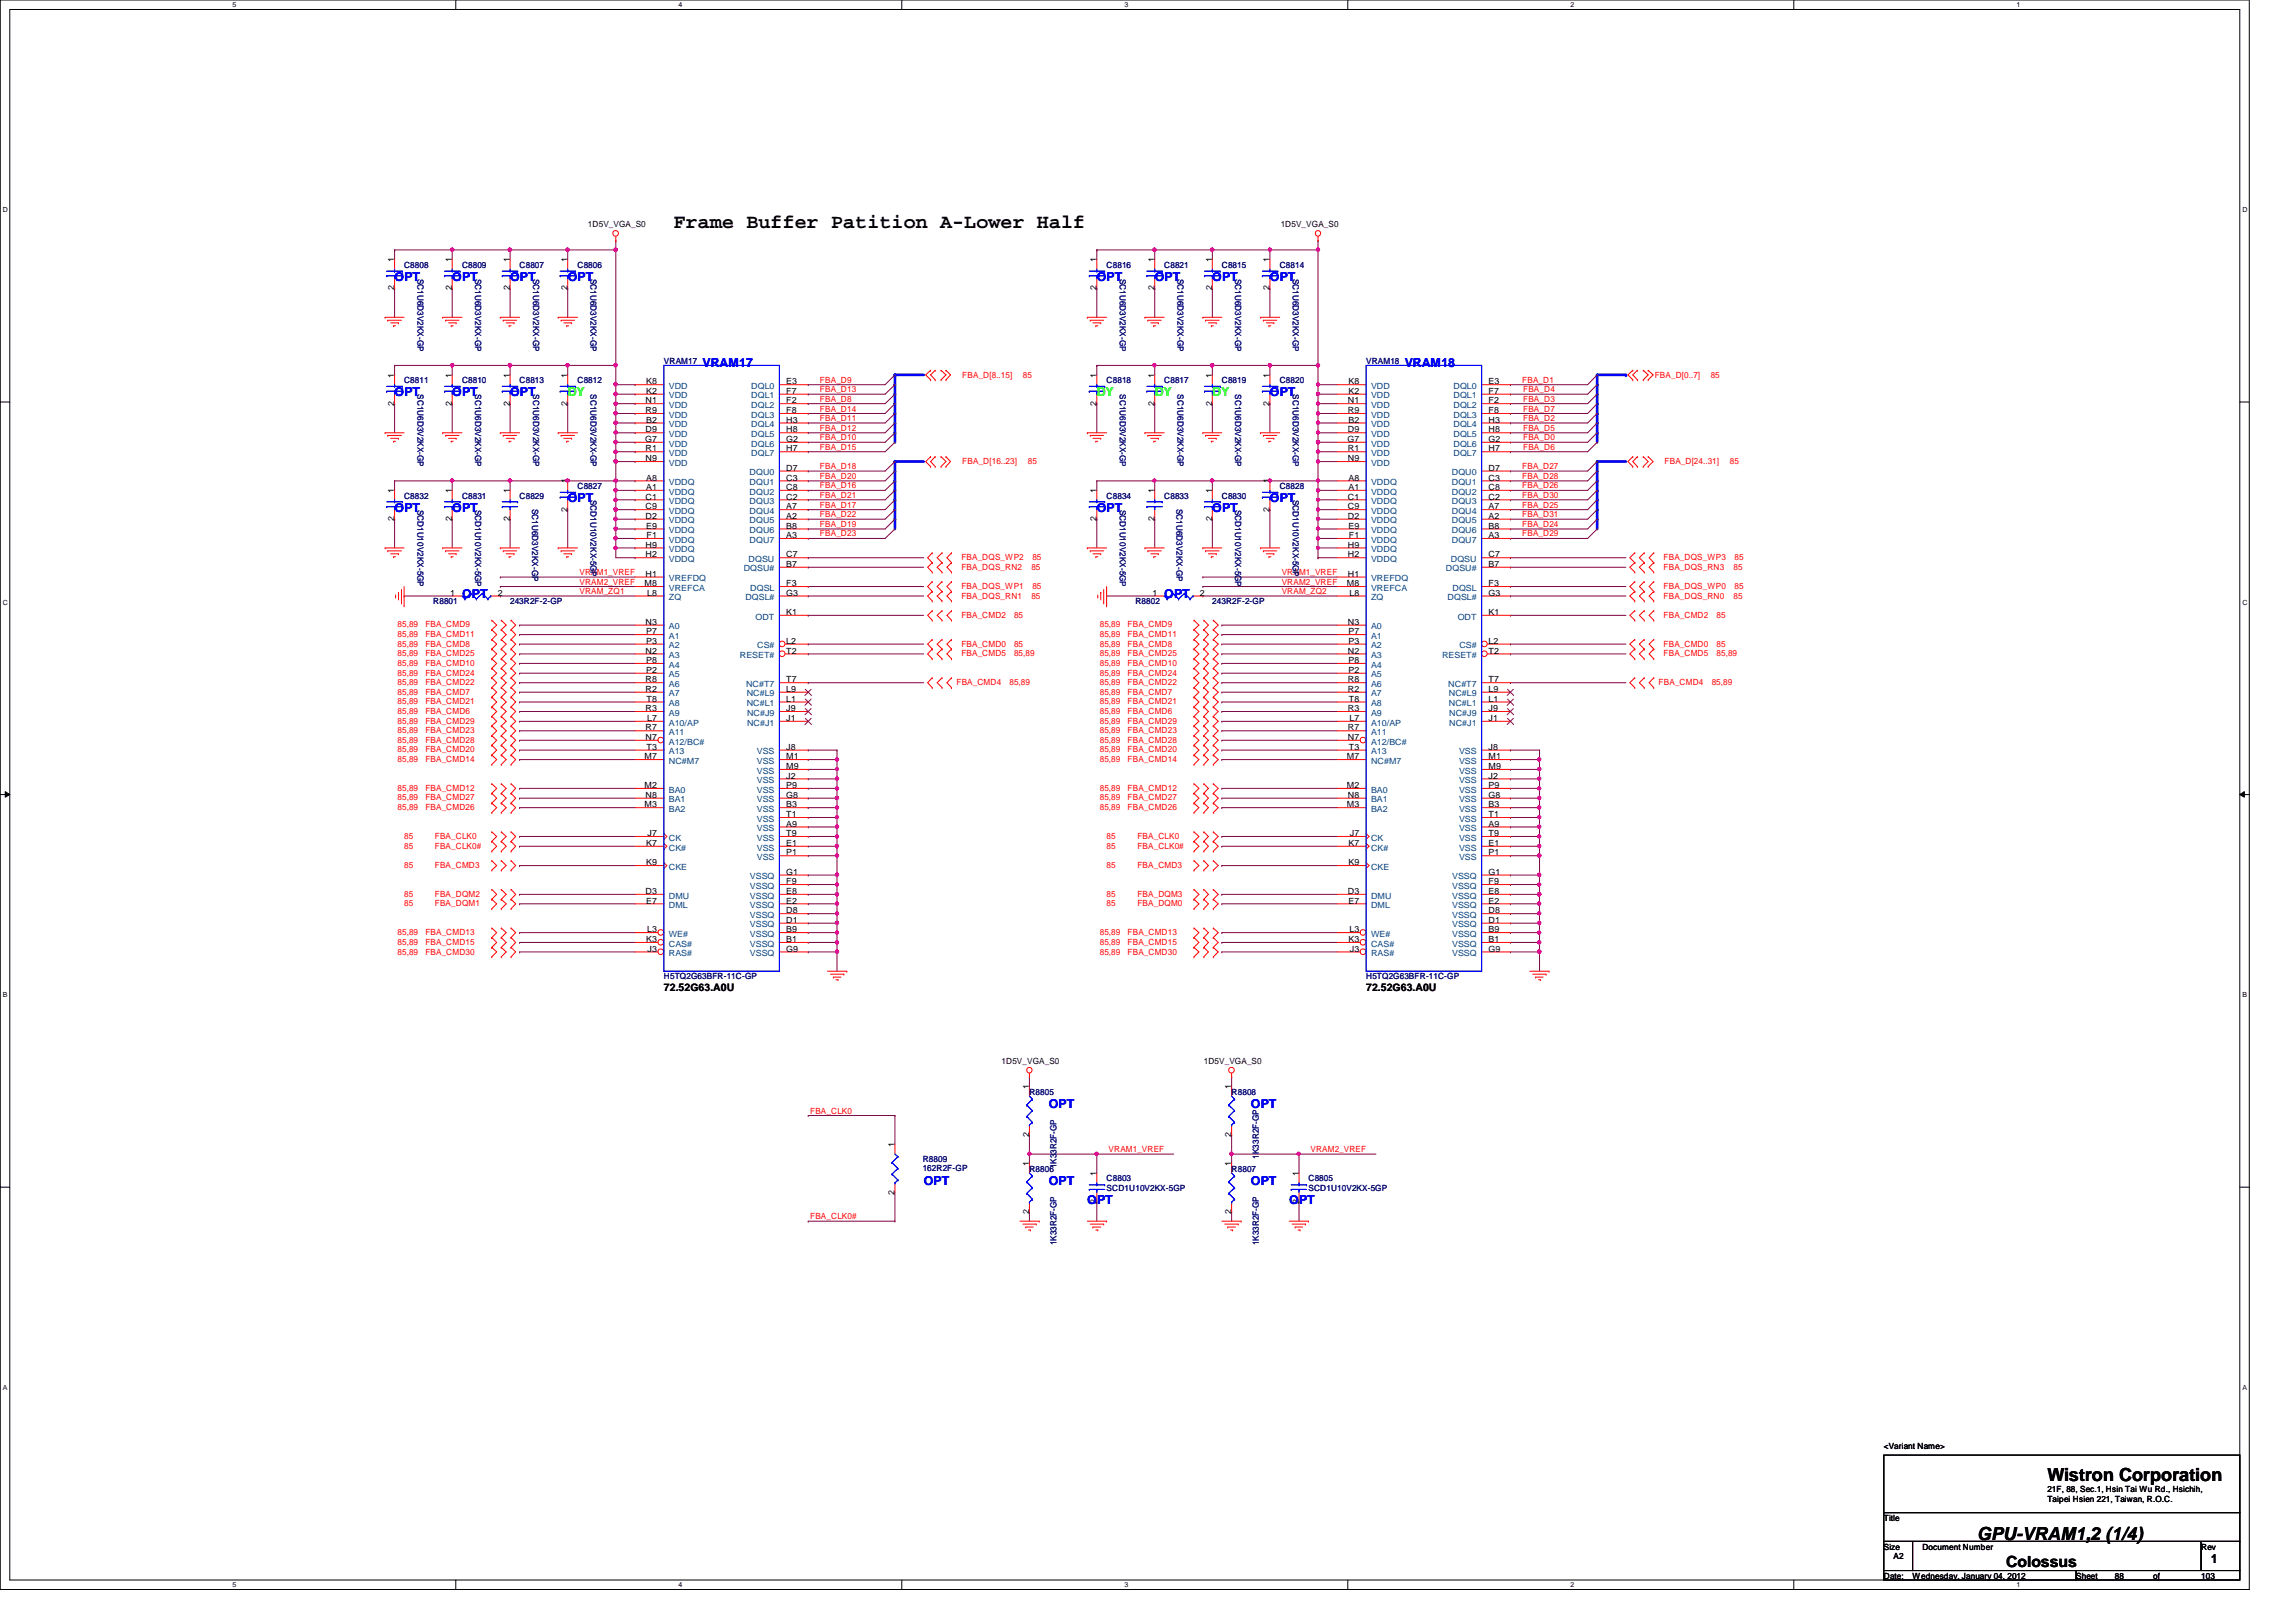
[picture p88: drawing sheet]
<svg xmlns="http://www.w3.org/2000/svg" width="297mm" height="210mm" viewBox="0 0 297 210" stroke-linecap="round" stroke-linejoin="round" font-family="sans-serif">
<defs><g id="words">
<text font-size="2.6" x="87.2" y="29.5">Frame Buffer Patition A-Lower Half</text>
<g font-size="2.3">
<text x="264.9" y="191.7">Wistron Corporation</text>
<text x="255.8" y="199.3">GPU-VRAM1,2 (1/4)</text>
</g>
<text font-size="2" x="259.5" y="202.7">Colossus</text>
<g font-size="1.6" fill="#00f">
<text x="51.1" y="36.4">OPT</text>
<text x="58.5" y="36.4">OPT</text>
<text x="66" y="36.4">OPT</text>
<text x="73.4" y="36.4">OPT</text>
<text x="141.9" y="36.4">OPT</text>
<text x="149.4" y="36.4">OPT</text>
<text x="156.8" y="36.4">OPT</text>
<text x="164.3" y="36.4">OPT</text>
<text x="90.9" y="47.5">VRAM17</text>
<text x="181.7" y="47.5">VRAM18</text>
<text x="51.1" y="51.3">OPT</text>
<text x="58.5" y="51.3">OPT</text>
<text x="66" y="51.3">OPT</text>
<text x="164.3" y="51.3">OPT</text>
<text x="73.4" y="65">OPT</text>
<text x="164.3" y="65">OPT</text>
<text x="51.1" y="66.2">OPT</text>
<text x="58.5" y="66.2">OPT</text>
<text x="141.9" y="66.2">OPT</text>
<text x="156.8" y="66.2">OPT</text>
<text x="59.8" y="77.4">OPT</text>
<text x="150.6" y="77.4">OPT</text>
<text x="135.7" y="143.4">OPT</text>
<text x="161.8" y="143.4">OPT</text>
<text x="119.5" y="153.3">OPT</text>
<text x="135.7" y="153.3">OPT</text>
<text x="140.7" y="155.8">OPT</text>
<text x="161.8" y="153.3">OPT</text>
<text x="166.8" y="155.8">OPT</text>
</g>
<g font-size="1.6" fill="#0f0">
<text x="73.4" y="51.3">DY</text>
<text x="141.9" y="51.3">DY</text>
<text x="149.4" y="51.3">DY</text>
<text x="156.8" y="51.3">DY</text>
</g>
<text font-size="1.6" x="286" y="202.3">1</text>
<g font-size="1.4">
<text x="85.9" y="128.2">72.52G63.A0U</text>
<text x="176.7" y="128.2">72.52G63.A0U</text>
</g>
<g font-size="1.1">
<text x="76.1" y="29.4">1D5V_VGA_S0</text>
<text x="165.7" y="29.4">1D5V_VGA_S0</text>
<text x="51" y="34" transform="rotate(-90 51 34)">1</text>
<text x="58.5" y="34" transform="rotate(-90 58.5 34)">1</text>
<text x="66" y="34" transform="rotate(-90 66 34)">1</text>
<text x="73.4" y="34" transform="rotate(-90 73.4 34)">1</text>
<text x="141.9" y="34" transform="rotate(-90 141.9 34)">1</text>
<text x="149.3" y="34" transform="rotate(-90 149.3 34)">1</text>
<text x="156.8" y="34" transform="rotate(-90 156.8 34)">1</text>
<text x="164.3" y="34" transform="rotate(-90 164.3 34)">1</text>
<text x="51" y="37.6" transform="rotate(-90 51 37.6)">2</text>
<text x="58.5" y="37.6" transform="rotate(-90 58.5 37.6)">2</text>
<text x="66" y="37.6" transform="rotate(-90 66 37.6)">2</text>
<text x="73.4" y="37.6" transform="rotate(-90 73.4 37.6)">2</text>
<text x="141.9" y="37.6" transform="rotate(-90 141.9 37.6)">2</text>
<text x="149.3" y="37.6" transform="rotate(-90 149.3 37.6)">2</text>
<text x="156.8" y="37.6" transform="rotate(-90 156.8 37.6)">2</text>
<text x="164.3" y="37.6" transform="rotate(-90 164.3 37.6)">2</text>
<text x="51" y="52.5" transform="rotate(-90 51 52.5)">2</text>
<text x="51" y="48.9" transform="rotate(-90 51 48.9)">1</text>
<text x="58.5" y="52.5" transform="rotate(-90 58.5 52.5)">2</text>
<text x="58.5" y="48.9" transform="rotate(-90 58.5 48.9)">1</text>
<text x="66" y="52.5" transform="rotate(-90 66 52.5)">2</text>
<text x="66" y="48.9" transform="rotate(-90 66 48.9)">1</text>
<text x="73.4" y="52.5" transform="rotate(-90 73.4 52.5)">2</text>
<text x="73.4" y="48.9" transform="rotate(-90 73.4 48.9)">1</text>
<text x="83.5" y="52.2">N1</text>
<text x="83.5" y="53.5">R9</text>
<text x="83.6" y="51">K2</text>
<text x="83.6" y="49.7">K8</text>
<text x="101.7" y="53.5">F8</text>
<text x="101.7" y="52.2">F2</text>
<text x="101.7" y="51">F7</text>
<text x="101.7" y="49.7">E3</text>
<text x="141.9" y="52.5" transform="rotate(-90 141.9 52.5)">2</text>
<text x="141.9" y="48.9" transform="rotate(-90 141.9 48.9)">1</text>
<text x="149.3" y="52.5" transform="rotate(-90 149.3 52.5)">2</text>
<text x="149.3" y="48.9" transform="rotate(-90 149.3 48.9)">1</text>
<text x="156.8" y="52.5" transform="rotate(-90 156.8 52.5)">2</text>
<text x="156.8" y="48.9" transform="rotate(-90 156.8 48.9)">1</text>
<text x="164.3" y="52.5" transform="rotate(-90 164.3 52.5)">2</text>
<text x="164.3" y="48.9" transform="rotate(-90 164.3 48.9)">1</text>
<text x="174.4" y="52.2">N1</text>
<text x="174.4" y="53.5">R9</text>
<text x="174.5" y="51">K2</text>
<text x="174.5" y="49.7">K8</text>
<text x="192.6" y="53.5">F8</text>
<text x="192.6" y="52.2">F2</text>
<text x="192.6" y="51">F7</text>
<text x="192.6" y="49.7">E3</text>
<text x="83.5" y="57.2">G7</text>
<text x="83.5" y="56">D9</text>
<text x="83.5" y="59.7">N9</text>
<text x="83.5" y="58.4">R1</text>
<text x="83.6" y="54.7">B2</text>
<text x="101.7" y="58.4">H7</text>
<text x="101.7" y="57.2">G2</text>
<text x="101.7" y="56">H8</text>
<text x="101.7" y="54.7">H3</text>
<text x="174.3" y="57.2">G7</text>
<text x="174.4" y="56">D9</text>
<text x="174.4" y="59.7">N9</text>
<text x="174.4" y="58.4">R1</text>
<text x="174.5" y="54.7">B2</text>
<text x="192.6" y="58.4">H7</text>
<text x="192.6" y="57.2">G2</text>
<text x="192.6" y="56">H8</text>
<text x="192.6" y="54.7">H3</text>
<text x="51" y="63.8" transform="rotate(-90 51 63.8)">1</text>
<text x="58.5" y="63.8" transform="rotate(-90 58.5 63.8)">1</text>
<text x="66" y="63.8" transform="rotate(-90 66 63.8)">1</text>
<text x="73.4" y="62.6" transform="rotate(-90 73.4 62.6)">1</text>
<text x="83.5" y="64.6">C1</text>
<text x="83.5" y="65.9">C9</text>
<text x="83.6" y="63.4">A1</text>
<text x="83.6" y="62.2">A8</text>
<text x="101.7" y="60.9">D7</text>
<text x="101.7" y="62.2">C3</text>
<text x="101.7" y="63.4">C8</text>
<text x="101.7" y="64.6">C2</text>
<text x="101.7" y="65.9">A7</text>
<text x="141.9" y="63.8" transform="rotate(-90 141.9 63.8)">1</text>
<text x="149.3" y="63.8" transform="rotate(-90 149.3 63.8)">1</text>
<text x="156.8" y="63.8" transform="rotate(-90 156.8 63.8)">1</text>
<text x="164.3" y="62.6" transform="rotate(-90 164.3 62.6)">1</text>
<text x="174.4" y="64.6">C1</text>
<text x="174.4" y="65.9">C9</text>
<text x="174.5" y="63.4">A1</text>
<text x="174.5" y="62.2">A8</text>
<text x="192.6" y="60.9">D7</text>
<text x="192.6" y="62.2">C3</text>
<text x="192.6" y="63.4">C8</text>
<text x="192.6" y="64.6">C2</text>
<text x="192.6" y="65.9">A7</text>
<text x="51" y="67.5" transform="rotate(-90 51 67.5)">2</text>
<text x="58.5" y="67.5" transform="rotate(-90 58.5 67.5)">2</text>
<text x="66" y="67.5" transform="rotate(-90 66 67.5)">2</text>
<text x="73.4" y="66.2" transform="rotate(-90 73.4 66.2)">2</text>
<text x="83.5" y="67.1">D2</text>
<text x="83.5" y="70.9">H9</text>
<text x="83.6" y="68.4">E9</text>
<text x="83.6" y="69.6">F1</text>
<text x="101.7" y="67.1">A2</text>
<text x="101.7" y="68.4">B8</text>
<text x="101.7" y="69.6">A3</text>
<text x="141.9" y="67.5" transform="rotate(-90 141.9 67.5)">2</text>
<text x="149.3" y="67.5" transform="rotate(-90 149.3 67.5)">2</text>
<text x="156.8" y="67.5" transform="rotate(-90 156.8 67.5)">2</text>
<text x="164.3" y="66.2" transform="rotate(-90 164.3 66.2)">2</text>
<text x="174.4" y="67.1">D2</text>
<text x="174.4" y="70.9">H9</text>
<text x="174.5" y="68.4">E9</text>
<text x="174.5" y="69.6">F1</text>
<text x="192.6" y="67.1">A2</text>
<text x="192.6" y="68.4">B8</text>
<text x="192.6" y="69.6">A3</text>
<text x="58.2" y="77.1">1</text>
<text x="64.4" y="77.1">2</text>
<text x="83.4" y="75.9">M8</text>
<text x="83.5" y="72.1">H2</text>
<text x="83.5" y="74.6">H1</text>
<text x="83.7" y="77.1">L8</text>
<text x="101.7" y="75.9">F3</text>
<text x="101.7" y="77.1">G3</text>
<text x="101.7" y="73.4">B7</text>
<text x="101.7" y="72.1">C7</text>
<text x="149.1" y="77.1">1</text>
<text x="155.2" y="77.1">2</text>
<text x="174.2" y="75.9">M8</text>
<text x="174.4" y="72.1">H2</text>
<text x="174.4" y="74.6">H1</text>
<text x="174.6" y="77.1">L8</text>
<text x="192.6" y="75.9">F3</text>
<text x="192.6" y="77.1">G3</text>
<text x="192.6" y="73.4">B7</text>
<text x="192.6" y="72.1">C7</text>
<text x="83.5" y="80.9">N3</text>
<text x="83.6" y="82.1">P7</text>
<text x="83.6" y="83.3">P3</text>
<text x="101.7" y="79.6">K1</text>
<text x="101.7" y="83.3">L2</text>
<text x="174.4" y="80.9">N3</text>
<text x="174.5" y="82.1">P7</text>
<text x="174.5" y="83.3">P3</text>
<text x="192.6" y="79.6">K1</text>
<text x="192.6" y="83.3">L2</text>
<text x="83.5" y="84.6">N2</text>
<text x="83.5" y="88.3">R8</text>
<text x="83.5" y="89.5">R2</text>
<text x="83.6" y="85.8">P8</text>
<text x="83.6" y="87.1">P2</text>
<text x="101.7" y="84.6">T2</text>
<text x="101.7" y="89.5">L9</text>
<text x="101.7" y="88.3">T7</text>
<text x="174.4" y="84.6">N2</text>
<text x="174.4" y="88.3">R8</text>
<text x="174.4" y="89.5">R2</text>
<text x="174.5" y="85.8">P8</text>
<text x="174.5" y="87.1">P2</text>
<text x="192.6" y="84.6">T2</text>
<text x="192.6" y="89.5">L9</text>
<text x="192.6" y="88.3">T7</text>
<text x="83.5" y="92">R3</text>
<text x="83.5" y="94.5">R7</text>
<text x="83.5" y="95.8">N7</text>
<text x="83.6" y="90.8">T8</text>
<text x="83.7" y="93.3">L7</text>
<text x="101.7" y="93.3">J1</text>
<text x="101.7" y="92">J9</text>
<text x="101.7" y="90.8">L1</text>
<text x="174.4" y="92">R3</text>
<text x="174.4" y="94.5">R7</text>
<text x="174.4" y="95.8">N7</text>
<text x="174.5" y="90.8">T8</text>
<text x="174.6" y="93.3">L7</text>
<text x="192.6" y="93.3">J1</text>
<text x="192.6" y="92">J9</text>
<text x="192.6" y="90.8">L1</text>
<text x="83.4" y="98.3">M7</text>
<text x="83.4" y="102">M2</text>
<text x="83.6" y="97">T3</text>
<text x="101.7" y="100.8">J2</text>
<text x="101.7" y="97">J8</text>
<text x="101.7" y="98.3">M1</text>
<text x="101.7" y="99.5">M9</text>
<text x="101.7" y="102">P9</text>
<text x="174.2" y="98.3">M7</text>
<text x="174.2" y="102">M2</text>
<text x="174.5" y="97">T3</text>
<text x="192.6" y="100.8">J2</text>
<text x="192.6" y="97">J8</text>
<text x="192.6" y="98.3">M1</text>
<text x="192.6" y="99.5">M9</text>
<text x="192.6" y="102">P9</text>
<text x="83.4" y="104.5">M3</text>
<text x="83.5" y="103.3">N8</text>
<text x="101.7" y="107">A9</text>
<text x="101.7" y="104.5">B3</text>
<text x="101.7" y="103.3">G8</text>
<text x="101.7" y="105.7">T1</text>
<text x="174.2" y="104.5">M3</text>
<text x="174.4" y="103.3">N8</text>
<text x="192.6" y="107">A9</text>
<text x="192.6" y="104.5">B3</text>
<text x="192.6" y="103.3">G8</text>
<text x="192.6" y="105.7">T1</text>
<text x="83.6" y="109.5">K7</text>
<text x="83.6" y="112">K9</text>
<text x="83.8" y="108.2">J7</text>
<text x="101.7" y="109.5">E1</text>
<text x="101.7" y="110.7">P1</text>
<text x="101.7" y="108.2">T9</text>
<text x="101.7" y="113.2">G1</text>
<text x="174.5" y="109.5">K7</text>
<text x="174.5" y="112">K9</text>
<text x="174.6" y="108.2">J7</text>
<text x="192.6" y="109.5">E1</text>
<text x="192.6" y="110.7">P1</text>
<text x="192.6" y="108.2">T9</text>
<text x="192.6" y="113.2">G1</text>
<text x="83.5" y="115.7">D3</text>
<text x="83.6" y="116.9">E7</text>
<text x="101.7" y="119.4">D1</text>
<text x="101.7" y="118.2">D8</text>
<text x="101.7" y="116.9">E2</text>
<text x="101.7" y="115.7">E8</text>
<text x="101.7" y="114.4">F9</text>
<text x="174.4" y="115.7">D3</text>
<text x="174.5" y="116.9">E7</text>
<text x="192.6" y="119.4">D1</text>
<text x="192.6" y="118.2">D8</text>
<text x="192.6" y="116.9">E2</text>
<text x="192.6" y="115.7">E8</text>
<text x="192.6" y="114.4">F9</text>
<text x="83.6" y="121.9">K3</text>
<text x="83.7" y="120.6">L3</text>
<text x="83.8" y="123.1">J3</text>
<text x="101.7" y="121.9">B1</text>
<text x="101.7" y="120.6">B9</text>
<text x="101.7" y="123.1">G9</text>
<text x="174.5" y="121.9">K3</text>
<text x="174.6" y="120.6">L3</text>
<text x="174.6" y="123.1">J3</text>
<text x="192.6" y="121.9">B1</text>
<text x="192.6" y="120.6">B9</text>
<text x="192.6" y="123.1">G9</text>
<text x="129.6" y="137.7">1D5V_VGA_S0</text>
<text x="155.7" y="137.7">1D5V_VGA_S0</text>
<text x="133.1" y="141" transform="rotate(-90 133.1 141)">1</text>
<text x="159.3" y="141" transform="rotate(-90 159.3 141)">1</text>
<text x="115.7" y="148.5" transform="rotate(-90 115.7 148.5)">1</text>
<text x="133.1" y="147.1" transform="rotate(-90 133.1 147.1)">2</text>
<text x="159.3" y="147.1" transform="rotate(-90 159.3 147.1)">2</text>
<text x="115.7" y="154.6" transform="rotate(-90 115.7 154.6)">2</text>
<text x="133.1" y="150.9" transform="rotate(-90 133.1 150.9)">1</text>
<text x="141.9" y="155.8" transform="rotate(-90 141.9 155.8)">2</text>
<text x="141.9" y="152.2" transform="rotate(-90 141.9 152.2)">1</text>
<text x="159.3" y="150.9" transform="rotate(-90 159.3 150.9)">1</text>
<text x="168" y="155.8" transform="rotate(-90 168 155.8)">2</text>
<text x="168" y="152.2" transform="rotate(-90 168 152.2)">1</text>
<text x="133.1" y="157.1" transform="rotate(-90 133.1 157.1)">2</text>
<text x="159.3" y="157.1" transform="rotate(-90 159.3 157.1)">2</text>
<text x="243.7" y="187.5">&lt;Variant Name&gt;</text>
<text x="243.7" y="196.8">Title</text>
<text x="264.9" y="193.1">21F, 88, Sec.1, Hsin Tai Wu Rd., Hsichih,</text>
<text x="264.9" y="194.4">Taipei Hsien 221, Taiwan, R.O.C.</text>
<text x="243.7" y="200.5">Size</text>
<text x="245" y="201.8">A2</text>
<text x="248.7" y="200.5">Document Number</text>
<text x="284.8" y="200.5">Rev</text>
<text x="243.7" y="204.3">Date:</text>
<text x="247.4" y="204.3">Wednesday, January 04, 2012</text>
<text x="268.6" y="204.3">Sheet</text>
<text x="273.6" y="204.3">88</text>
<text x="278.6" y="204.3">of</text>
<text x="284.8" y="204.3">103</text>
</g>
<g font-size="1.1" fill="#000080">
<text x="52.3" y="34.6">C8808</text>
<text x="59.8" y="34.6">C8809</text>
<text x="67.2" y="34.6">C8807</text>
<text x="74.7" y="34.6">C8806</text>
<text x="143.2" y="34.6">C8816</text>
<text x="150.6" y="34.6">C8821</text>
<text x="158.1" y="34.6">C8815</text>
<text x="165.6" y="34.6">C8814</text>
<text x="54" y="36.1" transform="rotate(90 54 36.1)">SC1U6D3V2KX-GP</text>
<text x="61.5" y="36.1" transform="rotate(90 61.5 36.1)">SC1U6D3V2KX-GP</text>
<text x="69" y="36.1" transform="rotate(90 69 36.1)">SC1U6D3V2KX-GP</text>
<text x="76.4" y="36.1" transform="rotate(90 76.4 36.1)">SC1U6D3V2KX-GP</text>
<text x="144.9" y="36.1" transform="rotate(90 144.9 36.1)">SC1U6D3V2KX-GP</text>
<text x="152.4" y="36.1" transform="rotate(90 152.4 36.1)">SC1U6D3V2KX-GP</text>
<text x="159.8" y="36.1" transform="rotate(90 159.8 36.1)">SC1U6D3V2KX-GP</text>
<text x="167.3" y="36.1" transform="rotate(90 167.3 36.1)">SC1U6D3V2KX-GP</text>
<text x="85.9" y="47.1">VRAM17</text>
<text x="176.7" y="47.1">VRAM18</text>
<text x="52.3" y="49.6">C8811</text>
<text x="54" y="51" transform="rotate(90 54 51)">SC1U6D3V2KX-GP</text>
<text x="59.8" y="49.6">C8810</text>
<text x="61.5" y="51" transform="rotate(90 61.5 51)">SC1U6D3V2KX-GP</text>
<text x="67.2" y="49.6">C8813</text>
<text x="69" y="51" transform="rotate(90 69 51)">SC1U6D3V2KX-GP</text>
<text x="74.7" y="49.6">C8812</text>
<text x="76.4" y="51" transform="rotate(90 76.4 51)">SC1U6D3V2KX-GP</text>
<text x="143.2" y="49.6">C8818</text>
<text x="144.9" y="51" transform="rotate(90 144.9 51)">SC1U6D3V2KX-GP</text>
<text x="150.6" y="49.6">C8817</text>
<text x="152.4" y="51" transform="rotate(90 152.4 51)">SC1U6D3V2KX-GP</text>
<text x="158.1" y="49.6">C8819</text>
<text x="159.8" y="51" transform="rotate(90 159.8 51)">SC1U6D3V2KX-GP</text>
<text x="165.6" y="49.6">C8820</text>
<text x="167.3" y="51" transform="rotate(90 167.3 51)">SC1U6D3V2KX-GP</text>
<text x="52.3" y="64.5">C8832</text>
<text x="54" y="66" transform="rotate(90 54 66)">SCD1U10V2KX-5GP</text>
<text x="59.8" y="64.5">C8831</text>
<text x="61.5" y="66" transform="rotate(90 61.5 66)">SCD1U10V2KX-5GP</text>
<text x="67.2" y="64.5">C8829</text>
<text x="68.8" y="65.8" transform="rotate(90 68.8 65.8)">SC1U6D3V2KX-GP</text>
<text x="74.7" y="63.3">C8827</text>
<text x="76.4" y="64.7" transform="rotate(90 76.4 64.7)">SCD1U10V2KX-5GP</text>
<text x="143.2" y="64.5">C8834</text>
<text x="144.9" y="66" transform="rotate(90 144.9 66)">SCD1U10V2KX-5GP</text>
<text x="150.6" y="64.5">C8833</text>
<text x="152.2" y="65.8" transform="rotate(90 152.2 65.8)">SC1U6D3V2KX-GP</text>
<text x="158.1" y="64.5">C8830</text>
<text x="159.8" y="66" transform="rotate(90 159.8 66)">SCD1U10V2KX-5GP</text>
<text x="165.6" y="63.3">C8828</text>
<text x="167.3" y="64.7" transform="rotate(90 167.3 64.7)">SCD1U10V2KX-5GP</text>
<text x="56" y="78.2">R8801</text>
<text x="66" y="78.2">243R2F-2-GP</text>
<text x="146.9" y="78.2">R8802</text>
<text x="156.8" y="78.2">243R2F-2-GP</text>
<text x="85.9" y="126.7">H5TQ2G63BFR-11C-GP</text>
<text x="176.7" y="126.7">H5TQ2G63BFR-11C-GP</text>
<text x="133.2" y="141.7">R8805</text>
<text x="159.3" y="141.7">R8808</text>
<text x="162.9" y="149.9" transform="rotate(-90 162.9 149.9)">1K33R2F-GP</text>
<text x="119.4" y="150.4">R8809</text>
<text x="119.4" y="151.5">162R2F-GP</text>
<text x="133.2" y="151.6">R8806</text>
<text x="136.7" y="151.2" transform="rotate(-90 136.7 151.2)">1K33R2F-GP</text>
<text x="143.2" y="152.9">C8803</text>
<text x="143.2" y="154.1">SCD1U10V2KX-5GP</text>
<text x="159.3" y="151.6">R8807</text>
<text x="169.3" y="152.9">C8805</text>
<text x="169.3" y="154.1">SCD1U10V2KX-5GP</text>
<text x="136.7" y="161.2" transform="rotate(-90 136.7 161.2)">1K33R2F-GP</text>
<text x="162.9" y="161.2" transform="rotate(-90 162.9 161.2)">1K33R2F-GP</text>
</g>
<g font-size="1.1" fill="#004080">
<text x="86.5" y="51.6">VDD</text>
<text x="86.5" y="50.3">VDD</text>
<text x="86.5" y="52.8">VDD</text>
<text x="97.2" y="52.8">DQL2</text>
<text x="97.2" y="51.6">DQL1</text>
<text x="97.2" y="50.3">DQL0</text>
<text x="177.4" y="51.6">VDD</text>
<text x="177.4" y="50.3">VDD</text>
<text x="177.4" y="52.8">VDD</text>
<text x="188" y="52.8">DQL2</text>
<text x="188" y="51.6">DQL1</text>
<text x="188" y="50.3">DQL0</text>
<text x="86.5" y="55.3">VDD</text>
<text x="86.5" y="56.6">VDD</text>
<text x="86.5" y="57.8">VDD</text>
<text x="86.5" y="59">VDD</text>
<text x="86.5" y="54.1">VDD</text>
<text x="97.2" y="59">DQL7</text>
<text x="97.2" y="57.8">DQL6</text>
<text x="97.2" y="56.6">DQL5</text>
<text x="97.2" y="55.3">DQL4</text>
<text x="97.2" y="54.1">DQL3</text>
<text x="177.4" y="55.3">VDD</text>
<text x="177.4" y="56.6">VDD</text>
<text x="177.4" y="57.8">VDD</text>
<text x="177.4" y="59">VDD</text>
<text x="177.4" y="54.1">VDD</text>
<text x="188" y="59">DQL7</text>
<text x="188" y="57.8">DQL6</text>
<text x="188" y="56.6">DQL5</text>
<text x="188" y="55.3">DQL4</text>
<text x="188" y="54.1">DQL3</text>
<text x="86.5" y="60.3">VDD</text>
<text x="86.5" y="64">VDDQ</text>
<text x="86.5" y="62.8">VDDQ</text>
<text x="86.5" y="65.2">VDDQ</text>
<text x="97" y="61.5">DQU0</text>
<text x="97" y="62.8">DQU1</text>
<text x="97" y="64">DQU2</text>
<text x="97" y="65.2">DQU3</text>
<text x="177.4" y="60.3">VDD</text>
<text x="177.4" y="64">VDDQ</text>
<text x="177.4" y="62.8">VDDQ</text>
<text x="177.4" y="65.2">VDDQ</text>
<text x="187.8" y="61.5">DQU0</text>
<text x="187.8" y="62.8">DQU1</text>
<text x="187.8" y="64">DQU2</text>
<text x="187.8" y="65.2">DQU3</text>
<text x="86.5" y="66.5">VDDQ</text>
<text x="86.5" y="67.7">VDDQ</text>
<text x="86.5" y="69">VDDQ</text>
<text x="86.5" y="70.2">VDDQ</text>
<text x="86.5" y="71.5">VDDQ</text>
<text x="97" y="66.5">DQU4</text>
<text x="97" y="67.7">DQU5</text>
<text x="97" y="69">DQU6</text>
<text x="97" y="70.2">DQU7</text>
<text x="177.4" y="66.5">VDDQ</text>
<text x="177.4" y="67.7">VDDQ</text>
<text x="177.4" y="69">VDDQ</text>
<text x="177.4" y="70.2">VDDQ</text>
<text x="177.4" y="71.5">VDDQ</text>
<text x="187.8" y="66.5">DQU4</text>
<text x="187.8" y="67.7">DQU5</text>
<text x="187.8" y="69">DQU6</text>
<text x="187.8" y="70.2">DQU7</text>
<text x="86.5" y="77.7">ZQ</text>
<text x="86.5" y="72.7">VDDQ</text>
<text x="86.5" y="76.5">VREFCA</text>
<text x="86.5" y="75.2">VREFDQ</text>
<text x="96.2" y="74">DQSU#</text>
<text x="96.4" y="77.7">DQSL#</text>
<text x="96.9" y="72.7">DQSU</text>
<text x="97.1" y="76.5">DQSL</text>
<text x="177.4" y="77.7">ZQ</text>
<text x="177.4" y="72.7">VDDQ</text>
<text x="177.4" y="76.5">VREFCA</text>
<text x="177.4" y="75.2">VREFDQ</text>
<text x="187.1" y="74">DQSU#</text>
<text x="187.3" y="77.7">DQSL#</text>
<text x="187.7" y="72.7">DQSU</text>
<text x="187.9" y="76.5">DQSL</text>
<text x="86.5" y="81.4">A0</text>
<text x="86.5" y="82.7">A1</text>
<text x="86.5" y="83.9">A2</text>
<text x="97.7" y="80.2">ODT</text>
<text x="98" y="83.9">CS#</text>
<text x="177.4" y="81.4">A0</text>
<text x="177.4" y="82.7">A1</text>
<text x="177.4" y="83.9">A2</text>
<text x="188.6" y="80.2">ODT</text>
<text x="188.8" y="83.9">CS#</text>
<text x="86.5" y="85.2">A3</text>
<text x="86.5" y="86.4">A4</text>
<text x="86.5" y="87.7">A5</text>
<text x="86.5" y="88.9">A6</text>
<text x="95.7" y="85.2">RESET#</text>
<text x="96.5" y="88.9">NC#T7</text>
<text x="177.4" y="85.2">A3</text>
<text x="177.4" y="86.4">A4</text>
<text x="177.4" y="87.7">A5</text>
<text x="177.4" y="88.9">A6</text>
<text x="186.6" y="85.2">RESET#</text>
<text x="187.4" y="88.9">NC#T7</text>
<text x="86.5" y="90.1">A7</text>
<text x="86.5" y="91.4">A8</text>
<text x="86.5" y="92.6">A9</text>
<text x="86.5" y="93.9">A10/AP</text>
<text x="86.5" y="95.1">A11</text>
<text x="96.6" y="91.4">NC#L1</text>
<text x="96.6" y="90.1">NC#L9</text>
<text x="96.6" y="93.9">NC#J1</text>
<text x="96.6" y="92.6">NC#J9</text>
<text x="177.4" y="90.1">A7</text>
<text x="177.4" y="91.4">A8</text>
<text x="177.4" y="92.6">A9</text>
<text x="177.4" y="93.9">A10/AP</text>
<text x="177.4" y="95.1">A11</text>
<text x="187.4" y="91.4">NC#L1</text>
<text x="187.4" y="90.1">NC#L9</text>
<text x="187.5" y="93.9">NC#J1</text>
<text x="187.5" y="92.6">NC#J9</text>
<text x="86.5" y="98.8">NC#M7</text>
<text x="86.5" y="96.4">A12/BC#</text>
<text x="86.5" y="97.6">A13</text>
<text x="97.9" y="101.3">VSS</text>
<text x="97.9" y="97.6">VSS</text>
<text x="97.9" y="98.8">VSS</text>
<text x="97.9" y="100.1">VSS</text>
<text x="177.4" y="98.8">NC#M7</text>
<text x="177.4" y="96.4">A12/BC#</text>
<text x="177.4" y="97.6">A13</text>
<text x="188.8" y="101.3">VSS</text>
<text x="188.8" y="97.6">VSS</text>
<text x="188.8" y="98.8">VSS</text>
<text x="188.8" y="100.1">VSS</text>
<text x="86.5" y="102.6">BA0</text>
<text x="86.5" y="103.8">BA1</text>
<text x="86.5" y="105.1">BA2</text>
<text x="97.9" y="107.6">VSS</text>
<text x="97.9" y="105.1">VSS</text>
<text x="97.9" y="103.8">VSS</text>
<text x="97.9" y="102.6">VSS</text>
<text x="97.9" y="106.3">VSS</text>
<text x="177.4" y="102.6">BA0</text>
<text x="177.4" y="103.8">BA1</text>
<text x="177.4" y="105.1">BA2</text>
<text x="188.8" y="107.6">VSS</text>
<text x="188.8" y="105.1">VSS</text>
<text x="188.8" y="103.8">VSS</text>
<text x="188.8" y="102.6">VSS</text>
<text x="188.8" y="106.3">VSS</text>
<text x="86.5" y="108.8">CK</text>
<text x="86.5" y="110.1">CK#</text>
<text x="86.5" y="112.6">CKE</text>
<text x="97" y="113.8">VSSQ</text>
<text x="97.9" y="110.1">VSS</text>
<text x="97.9" y="111.3">VSS</text>
<text x="97.9" y="108.8">VSS</text>
<text x="177.4" y="108.8">CK</text>
<text x="177.4" y="110.1">CK#</text>
<text x="177.4" y="112.6">CKE</text>
<text x="187.9" y="113.8">VSSQ</text>
<text x="188.8" y="110.1">VSS</text>
<text x="188.8" y="111.3">VSS</text>
<text x="188.8" y="108.8">VSS</text>
<text x="86.5" y="117.5">DML</text>
<text x="86.5" y="116.3">DMU</text>
<text x="97" y="118.8">VSSQ</text>
<text x="97" y="117.5">VSSQ</text>
<text x="97" y="116.3">VSSQ</text>
<text x="97" y="115">VSSQ</text>
<text x="177.4" y="117.5">DML</text>
<text x="177.4" y="116.3">DMU</text>
<text x="187.9" y="118.8">VSSQ</text>
<text x="187.9" y="117.5">VSSQ</text>
<text x="187.9" y="116.3">VSSQ</text>
<text x="187.9" y="115">VSSQ</text>
<text x="86.5" y="122.5">CAS#</text>
<text x="86.5" y="121.2">WE#</text>
<text x="86.5" y="123.7">RAS#</text>
<text x="97" y="122.5">VSSQ</text>
<text x="97" y="121.2">VSSQ</text>
<text x="97" y="120">VSSQ</text>
<text x="97" y="123.7">VSSQ</text>
<text x="177.4" y="122.5">CAS#</text>
<text x="177.4" y="121.2">WE#</text>
<text x="177.4" y="123.7">RAS#</text>
<text x="187.9" y="122.5">VSSQ</text>
<text x="187.9" y="121.2">VSSQ</text>
<text x="187.9" y="120">VSSQ</text>
<text x="187.9" y="123.7">VSSQ</text>
</g>
<g font-size="1.1" fill="#f00">
<text x="106.1" y="52">FBA_D8</text>
<text x="106.1" y="50.8">FBA_D13</text>
<text x="106.1" y="53.3">FBA_D14</text>
<text x="106.1" y="49.5">FBA_D9</text>
<text x="124.5" y="48.9">FBA_D[8..15]</text>
<text x="132.3" y="48.9">85</text>
<text x="196.9" y="49.5">FBA_D1</text>
<text x="197.1" y="52">FBA_D3</text>
<text x="197.1" y="50.8">FBA_D4</text>
<text x="197.1" y="53.3">FBA_D7</text>
<text x="214.1" y="48.9">FBA_D[0..7]</text>
<text x="221.3" y="48.9">85</text>
<text x="106.1" y="57">FBA_D10</text>
<text x="106.1" y="55.8">FBA_D12</text>
<text x="106.1" y="54.5">FBA_D11</text>
<text x="106.1" y="58.2">FBA_D15</text>
<text x="197.1" y="58.2">FBA_D6</text>
<text x="197.1" y="55.8">FBA_D5</text>
<text x="197.1" y="54.5">FBA_D2</text>
<text x="197.1" y="57">FBA_D0</text>
<text x="106.1" y="62">FBA_D20</text>
<text x="106.1" y="65.7">FBA_D17</text>
<text x="106.1" y="64.4">FBA_D21</text>
<text x="106.1" y="63.2">FBA_D16</text>
<text x="106.1" y="60.7">FBA_D18</text>
<text x="124.5" y="60">FBA_D[16..23]</text>
<text x="133" y="60">85</text>
<text x="196.9" y="62">FBA_D28</text>
<text x="196.9" y="64.4">FBA_D30</text>
<text x="196.9" y="63.2">FBA_D26</text>
<text x="196.9" y="60.7">FBA_D27</text>
<text x="196.9" y="65.7">FBA_D25</text>
<text x="215.3" y="60">FBA_D[24..31]</text>
<text x="223.8" y="60">85</text>
<text x="106.1" y="66.9">FBA_D22</text>
<text x="106.1" y="69.4">FBA_D23</text>
<text x="106.1" y="68.2">FBA_D19</text>
<text x="196.9" y="66.9">FBA_D31</text>
<text x="196.9" y="68.2">FBA_D24</text>
<text x="196.9" y="69.4">FBA_D29</text>
<text x="75" y="76.9">VRAM_ZQ1</text>
<text x="75" y="75.6">VRAM2_VREF</text>
<text x="75" y="74.4">VRAM1_VREF</text>
<text x="124.4" y="72.5">FBA_DQS_WP2</text>
<text x="124.4" y="73.7">FBA_DQS_RN2</text>
<text x="124.4" y="76.2">FBA_DQS_WP1</text>
<text x="124.4" y="77.5">FBA_DQS_RN1</text>
<text x="133.4" y="73.7">85</text>
<text x="133.4" y="77.5">85</text>
<text x="133.6" y="72.5">85</text>
<text x="133.6" y="76.2">85</text>
<text x="165.8" y="76.9">VRAM_ZQ2</text>
<text x="165.8" y="75.6">VRAM2_VREF</text>
<text x="165.8" y="74.4">VRAM1_VREF</text>
<text x="215.2" y="72.5">FBA_DQS_WP3</text>
<text x="215.2" y="73.7">FBA_DQS_RN3</text>
<text x="215.2" y="76.2">FBA_DQS_WP0</text>
<text x="215.2" y="77.5">FBA_DQS_RN0</text>
<text x="224.3" y="73.7">85</text>
<text x="224.3" y="77.5">85</text>
<text x="224.4" y="72.5">85</text>
<text x="224.4" y="76.2">85</text>
<text x="51.4" y="81.2">85,89</text>
<text x="51.4" y="82.4">85,89</text>
<text x="51.4" y="83.7">85,89</text>
<text x="55" y="81.2">FBA_CMD9</text>
<text x="55" y="82.4">FBA_CMD11</text>
<text x="55" y="83.7">FBA_CMD8</text>
<text x="124.4" y="83.7">FBA_CMD0</text>
<text x="124.4" y="80">FBA_CMD2</text>
<text x="131.2" y="83.7">85</text>
<text x="131.2" y="80">85</text>
<text x="142.3" y="81.2">85,89</text>
<text x="142.3" y="82.4">85,89</text>
<text x="142.3" y="83.7">85,89</text>
<text x="145.9" y="81.2">FBA_CMD9</text>
<text x="145.9" y="82.4">FBA_CMD11</text>
<text x="145.9" y="83.7">FBA_CMD8</text>
<text x="215.2" y="83.7">FBA_CMD0</text>
<text x="215.2" y="80">FBA_CMD2</text>
<text x="222.1" y="83.7">85</text>
<text x="222.1" y="80">85</text>
<text x="51.4" y="84.9">85,89</text>
<text x="51.4" y="86.2">85,89</text>
<text x="51.4" y="87.4">85,89</text>
<text x="51.4" y="88.6">85,89</text>
<text x="51.4" y="89.9">85,89</text>
<text x="55" y="84.9">FBA_CMD25</text>
<text x="55" y="86.2">FBA_CMD10</text>
<text x="55" y="87.4">FBA_CMD24</text>
<text x="55" y="88.6">FBA_CMD22</text>
<text x="55" y="89.9">FBA_CMD7</text>
<text x="123.7" y="88.6">FBA_CMD4</text>
<text x="124.4" y="84.9">FBA_CMD5</text>
<text x="130.6" y="88.6">85,89</text>
<text x="131.2" y="84.9">85,89</text>
<text x="142.3" y="84.9">85,89</text>
<text x="142.3" y="86.2">85,89</text>
<text x="142.3" y="87.4">85,89</text>
<text x="142.3" y="88.6">85,89</text>
<text x="142.3" y="89.9">85,89</text>
<text x="145.9" y="84.9">FBA_CMD25</text>
<text x="145.9" y="86.2">FBA_CMD10</text>
<text x="145.9" y="87.4">FBA_CMD24</text>
<text x="145.9" y="88.6">FBA_CMD22</text>
<text x="145.9" y="89.9">FBA_CMD7</text>
<text x="214.6" y="88.6">FBA_CMD4</text>
<text x="215.2" y="84.9">FBA_CMD5</text>
<text x="221.4" y="88.6">85,89</text>
<text x="222.1" y="84.9">85,89</text>
<text x="51.4" y="91.1">85,89</text>
<text x="51.4" y="92.4">85,89</text>
<text x="51.4" y="93.6">85,89</text>
<text x="51.4" y="94.9">85,89</text>
<text x="55" y="91.1">FBA_CMD21</text>
<text x="55" y="92.4">FBA_CMD6</text>
<text x="55" y="93.6">FBA_CMD29</text>
<text x="55" y="94.9">FBA_CMD23</text>
<text x="142.3" y="91.1">85,89</text>
<text x="142.3" y="92.4">85,89</text>
<text x="142.3" y="93.6">85,89</text>
<text x="142.3" y="94.9">85,89</text>
<text x="145.9" y="91.1">FBA_CMD21</text>
<text x="145.9" y="92.4">FBA_CMD6</text>
<text x="145.9" y="93.6">FBA_CMD29</text>
<text x="145.9" y="94.9">FBA_CMD23</text>
<text x="51.4" y="98.6">85,89</text>
<text x="51.4" y="96.1">85,89</text>
<text x="51.4" y="97.4">85,89</text>
<text x="55" y="98.6">FBA_CMD14</text>
<text x="55" y="96.1">FBA_CMD28</text>
<text x="55" y="97.4">FBA_CMD20</text>
<text x="142.3" y="98.6">85,89</text>
<text x="142.3" y="96.1">85,89</text>
<text x="142.3" y="97.4">85,89</text>
<text x="145.9" y="98.6">FBA_CMD14</text>
<text x="145.9" y="96.1">FBA_CMD28</text>
<text x="145.9" y="97.4">FBA_CMD20</text>
<text x="51.4" y="102.4">85,89</text>
<text x="51.4" y="103.6">85,89</text>
<text x="51.4" y="104.9">85,89</text>
<text x="55" y="102.4">FBA_CMD12</text>
<text x="55" y="103.6">FBA_CMD27</text>
<text x="55" y="104.9">FBA_CMD26</text>
<text x="142.3" y="102.4">85,89</text>
<text x="142.3" y="103.6">85,89</text>
<text x="142.3" y="104.9">85,89</text>
<text x="145.9" y="102.4">FBA_CMD12</text>
<text x="145.9" y="103.6">FBA_CMD27</text>
<text x="145.9" y="104.9">FBA_CMD26</text>
<text x="52.3" y="108.6">85</text>
<text x="52.3" y="109.8">85</text>
<text x="52.3" y="112.3">85</text>
<text x="56.3" y="108.6">FBA_CLK0</text>
<text x="56.3" y="109.8">FBA_CLK0#</text>
<text x="56.3" y="112.3">FBA_CMD3</text>
<text x="143.2" y="108.6">85</text>
<text x="143.2" y="109.8">85</text>
<text x="143.2" y="112.3">85</text>
<text x="147.1" y="108.6">FBA_CLK0</text>
<text x="147.1" y="109.8">FBA_CLK0#</text>
<text x="147.1" y="112.3">FBA_CMD3</text>
<text x="52.3" y="117.3">85</text>
<text x="52.3" y="116">85</text>
<text x="56.3" y="117.3">FBA_DQM1</text>
<text x="56.3" y="116">FBA_DQM2</text>
<text x="143.2" y="117.3">85</text>
<text x="143.2" y="116">85</text>
<text x="147.1" y="117.3">FBA_DQM0</text>
<text x="147.1" y="116">FBA_DQM3</text>
<text x="51.4" y="123.5">85,89</text>
<text x="51.4" y="122.3">85,89</text>
<text x="51.4" y="121">85,89</text>
<text x="55" y="123.5">FBA_CMD30</text>
<text x="55" y="122.3">FBA_CMD15</text>
<text x="55" y="121">FBA_CMD13</text>
<text x="142.3" y="123.5">85,89</text>
<text x="142.3" y="122.3">85,89</text>
<text x="142.3" y="121">85,89</text>
<text x="145.9" y="123.5">FBA_CMD30</text>
<text x="145.9" y="122.3">FBA_CMD15</text>
<text x="145.9" y="121">FBA_CMD13</text>
<text x="104.8" y="144.1">FBA_CLK0</text>
<text x="143.4" y="149.1">VRAM1_VREF</text>
<text x="169.5" y="149.1">VRAM2_VREF</text>
<text x="104.8" y="157.8">FBA_CLK0#</text>
</g>
<g font-size=".9">
<text x="30.1" y=".9">5</text>
<text x="87.8" y=".9">4</text>
<text x="145.5" y=".9">3</text>
<text x="203.2" y=".9">2</text>
<text x="260.9" y=".9">1</text>
<text x=".4" y="27.4">D</text>
<text x="290.1" y="27.4">D</text>
<text x=".4" y="78.2">C</text>
<text x="290.1" y="78.2">C</text>
<text x=".4" y="129">B</text>
<text x="290.1" y="129">B</text>
<text x=".4" y="179.8">A</text>
<text x="290.1" y="179.8">A</text>
<text x="30.1" y="205.4">5</text>
<text x="87.8" y="205.4">4</text>
<text x="145.5" y="205.4">3</text>
<text x="203.2" y="205.4">2</text>
<text x="260.9" y="205.4">1</text>
</g>
</g></defs>
<path d="M0 0h291v205.7h-291zM1.3 1.2h288.5v203.3h-288.5z" fill="none" stroke="#000" stroke-width=".13"/>
<g fill="#fff">
<path d="M30.1 .1h.5v1h-.5z"/>
<path d="M30.1 204.6h.5v1h-.5z"/>
</g>
<path d="M59 0v1.2M59 204.5v1.2" fill="none" stroke="#000" stroke-width=".13"/>
<g fill="#fff">
<path d="M87.8 .1h.5v1h-.5z"/>
<path d="M87.8 204.6h.5v1h-.5z"/>
</g>
<path d="M116.7 0v1.2M116.7 204.5v1.2" fill="none" stroke="#000" stroke-width=".13"/>
<g fill="#fff">
<path d="M145.5 .1h.5v1h-.5z"/>
<path d="M145.5 204.6h.5v1h-.5z"/>
</g>
<path d="M174.4 0v1.2M174.4 204.5v1.2" fill="none" stroke="#000" stroke-width=".13"/>
<g fill="#fff">
<path d="M203.2 .1h.5v1h-.5z"/>
<path d="M203.2 204.6h.5v1h-.5z"/>
</g>
<path d="M232.1 0v1.2M232.1 204.5v1.2" fill="none" stroke="#000" stroke-width=".13"/>
<g fill="#fff">
<path d="M260.9 .1h.5v1h-.5z"/>
<path d="M260.9 204.6h.5v1h-.5z"/>
<path d="M.4 26.6h.6v1h-.6z"/>
<path d="M290.1 26.6h.6v1h-.6z"/>
<path d="M.4 77.4h.6v1h-.6z"/>
<path d="M290.1 77.4h.6v1h-.6z"/>
</g>
<path d="M0 52h1.3M289.8 52h1.2" fill="none" stroke="#000" stroke-width=".13"/>
<g fill="#fff">
<path d="M.4 128.2h.6v1h-.6z"/>
<path d="M290.1 128.2h.6v1h-.6z"/>
</g>
<path d="M0 102.8h1.3M.7 102.4l.6 .4-.6 .4zM289.8 102.8l.6-.4v.8zM289.8 102.8h1.2" fill="none" stroke="#000" stroke-width=".13"/>
<path d="M.7 102.4l.6 .4-.6 .4zM289.8 102.8l.6-.4v.8z" fill="#000"/>
<g fill="#fff">
<path d="M.4 179h.5v1h-.5z"/>
<path d="M290.1 179h.6v1h-.6z"/>
</g>
<path d="M0 153.6h1.3M289.8 153.6h1.2" fill="none" stroke="#000" stroke-width=".13"/>
<path d="M195.4 58.5h.1M195.4 52.2h.1M195.4 56h.1M195.4 54.7h.1M195.4 58.5h10M195.4 52.2h10M195.4 56h10M195.4 54.7h10" fill="none" stroke="#800040" stroke-width=".13"/>
<path d="M206.6 59.7v1.3" fill="none" stroke="#00f" stroke-width=".34"/>
<circle cx="206.6" cy="59.7" r=".17" fill="#00f"/>
<path d="M206.6 62.2v1.3" fill="none" stroke="#00f" stroke-width=".34"/>
<circle cx="206.6" cy="62.2" r=".17" fill="#00f"/>
<path d="M206.6 61v1.2" fill="none" stroke="#00f" stroke-width=".34"/>
<circle cx="206.6" cy="61" r=".17" fill="#00f"/>
<path d="M206.6 64.7v1.3" fill="none" stroke="#00f" stroke-width=".34"/>
<circle cx="206.6" cy="64.7" r=".17" fill="#00f"/>
<path d="M206.6 63.5v1.2" fill="none" stroke="#00f" stroke-width=".34"/>
<circle cx="206.6" cy="63.5" r=".17" fill="#00f"/>
<path d="M206.6 66v1.2" fill="none" stroke="#00f" stroke-width=".34"/>
<circle cx="206.6" cy="66" r=".17" fill="#00f"/>
<path d="M206.6 67.2v1.3" fill="none" stroke="#00f" stroke-width=".34"/>
<circle cx="206.6" cy="67.2" r=".17" fill="#00f"/>
<path d="M206.6 59.7h3.8" fill="none" stroke="#00f" stroke-width=".34"/>
<circle cx="206.6" cy="59.7" r=".17" fill="#00f"/>
<path d="M51.1 47.3h.1M51.1 47.3v1.2M58.5 47.3h.1M58.5 47.3h7.5M58.5 47.3v1.2M73.4 47.3h.1M73.4 47.3h6.3" fill="none" stroke="#800040" stroke-width=".13"/>
<path d="M58.3 47.1h.3l.1 .1-.1 .2-.1 .1-.2-.1z" fill-rule="evenodd" fill="#f0f"/>
<path d="M58.3 47.1h.3l.1 .1-.1 .2-.1 .1-.2-.1z" fill="none" stroke="#f0f" stroke-width=".13"/>
<path d="M66 47.3h.1M66 47.3v1.2M66 47.3h7.4" fill="none" stroke="#800040" stroke-width=".13"/>
<path d="M73.2 47.1h.4l.1 .1-.1 .2-.2 .1-.2-.1z" fill-rule="evenodd" fill="#f0f"/>
<path d="M73.2 47.1h.4l.1 .1-.1 .2-.2 .1-.2-.1z" fill="none" stroke="#f0f" stroke-width=".13"/>
<path d="M65.8 47.1h.3l.1 .1-.1 .2-.1 .1-.2-.1z" fill-rule="evenodd" fill="#f0f"/>
<path d="M65.8 47.1h.3l.1 .1-.1 .2-.1 .1-.2-.1z" fill="none" stroke="#f0f" stroke-width=".13"/>
<g fill="none" stroke="#800040" stroke-width=".13">
<path d="M79.7 32.3h.1M79.7 32.3v15M51.1 47.3h.1M51.1 47.3h7.4M73.4 47.3h.1M73.4 47.3v1.2M104.6 52.2h.1M104.6 57.2h.1M104.6 56h.1M104.6 51h.1M104.6 53.5h.1M104.6 54.7h.1"/>
<path d="M104.6 58.5h.1M104.6 49.8h.1M104.6 52.2h9.9M104.6 57.2h9.9M104.6 56h9.9M104.6 51h9.9M104.6 53.5h9.9M104.6 54.7h9.9M104.6 58.5h9.9M104.6 49.8h9.9M104.6 67.2h.1M104.6 62.2h.1"/>
<path d="M104.6 66h.1M104.6 64.7h.1M104.6 63.5h.1M104.6 69.7h.1M104.6 68.5h.1M104.6 61h.1M104.6 67.2h9.9M104.6 62.2h9.9M104.6 66h9.9M104.6 64.7h9.9M104.6 63.5h9.9M104.6 69.7h9.9"/>
<path d="M104.6 68.5h9.9M104.6 61h9.9M170.5 63.5h.1M170.5 62.2v1.3M195.4 72.2h.1M195.4 73.4h.1M195.4 67.2h.1M195.4 62.2h.1M195.4 67.2h10M195.4 62.2h10M195.4 72.2h15M195.4 73.4h15"/>
<path d="M67.2 117h.1M67.2 117h15"/>
</g>
<path d="M170.4 63.3h.3v.1v.2l-.2 .1-.1-.1z" fill-rule="evenodd" fill="#f0f"/>
<path d="M170.4 63.3h.3v.1v.2l-.2 .1-.1-.1z" fill="none" stroke="#f0f" stroke-width=".13"/>
<path d="M170.5 47.3h.1M170.5 47.3v2.5" fill="none" stroke="#800040" stroke-width=".13"/>
<path d="M170.4 47.1h.3v.1v.2l-.2 .1-.1-.1z" fill-rule="evenodd" fill="#f0f"/>
<path d="M170.4 47.1h.3v.1v.2l-.2 .1-.1-.1z" fill="none" stroke="#f0f" stroke-width=".13"/>
<path d="M195.4 64.7h.1M195.4 63.5h.1M195.4 68.5h.1M195.4 61h.1M195.4 66h.1M195.4 69.7h.1M195.4 64.7h10M195.4 63.5h10M195.4 68.5h10M195.4 61h10M195.4 66h10M195.4 69.7h10" fill="none" stroke="#800040" stroke-width=".13"/>
<path d="M115.8 48.5v1.3" fill="none" stroke="#00f" stroke-width=".34"/>
<circle cx="115.8" cy="48.5" r=".17" fill="#00f"/>
<path d="M115.8 51v1.2" fill="none" stroke="#00f" stroke-width=".34"/>
<circle cx="115.8" cy="51" r=".17" fill="#00f"/>
<path d="M115.8 49.8v1.2" fill="none" stroke="#00f" stroke-width=".34"/>
<circle cx="115.8" cy="49.8" r=".17" fill="#00f"/>
<path d="M115.8 53.5v1.2" fill="none" stroke="#00f" stroke-width=".34"/>
<circle cx="115.8" cy="53.5" r=".17" fill="#00f"/>
<path d="M115.8 52.2v1.3" fill="none" stroke="#00f" stroke-width=".34"/>
<circle cx="115.8" cy="52.2" r=".17" fill="#00f"/>
<path d="M115.8 54.7v1.3" fill="none" stroke="#00f" stroke-width=".34"/>
<circle cx="115.8" cy="54.7" r=".17" fill="#00f"/>
<path d="M115.8 48.5h3.7" fill="none" stroke="#00f" stroke-width=".34"/>
<circle cx="115.8" cy="48.5" r=".17" fill="#00f"/>
<path d="M115.8 56v1.2" fill="none" stroke="#00f" stroke-width=".34"/>
<circle cx="115.8" cy="56" r=".17" fill="#00f"/>
<path d="M195.4 51h.1M195.4 57.2h.1M195.4 49.8h.1M195.4 53.5h.1M195.4 51h10M195.4 57.2h10M195.4 49.8h10M195.4 53.5h10M158.1 115.7h.1M158.1 115.7h14.9" fill="none" stroke="#800040" stroke-width=".13"/>
<path d="M206.6 49.8v1.2" fill="none" stroke="#00f" stroke-width=".34"/>
<circle cx="206.6" cy="49.8" r=".17" fill="#00f"/>
<path d="M206.6 48.5v1.3" fill="none" stroke="#00f" stroke-width=".34"/>
<circle cx="206.6" cy="48.5" r=".17" fill="#00f"/>
<path d="M206.6 52.2v1.3" fill="none" stroke="#00f" stroke-width=".34"/>
<circle cx="206.6" cy="52.2" r=".17" fill="#00f"/>
<path d="M206.6 51v1.2" fill="none" stroke="#00f" stroke-width=".34"/>
<circle cx="206.6" cy="51" r=".17" fill="#00f"/>
<path d="M206.6 54.7v1.3" fill="none" stroke="#00f" stroke-width=".34"/>
<circle cx="206.6" cy="54.7" r=".17" fill="#00f"/>
<path d="M206.6 53.5v1.2" fill="none" stroke="#00f" stroke-width=".34"/>
<circle cx="206.6" cy="53.5" r=".17" fill="#00f"/>
<path d="M115.8 61v1.2" fill="none" stroke="#00f" stroke-width=".34"/>
<circle cx="115.8" cy="61" r=".17" fill="#00f"/>
<path d="M115.8 59.7v1.3" fill="none" stroke="#00f" stroke-width=".34"/>
<circle cx="115.8" cy="59.7" r=".17" fill="#00f"/>
<path d="M115.8 63.5v1.2" fill="none" stroke="#00f" stroke-width=".34"/>
<circle cx="115.8" cy="63.5" r=".17" fill="#00f"/>
<path d="M115.8 62.2v1.3" fill="none" stroke="#00f" stroke-width=".34"/>
<circle cx="115.8" cy="62.2" r=".17" fill="#00f"/>
<path d="M115.8 66v1.2" fill="none" stroke="#00f" stroke-width=".34"/>
<circle cx="115.8" cy="66" r=".17" fill="#00f"/>
<path d="M115.8 64.7v1.3" fill="none" stroke="#00f" stroke-width=".34"/>
<circle cx="115.8" cy="64.7" r=".17" fill="#00f"/>
<path d="M206.6 56v1.2" fill="none" stroke="#00f" stroke-width=".34"/>
<circle cx="206.6" cy="56" r=".17" fill="#00f"/>
<g fill="none" stroke="#800040" stroke-width=".13">
<path d="M79.7 31.1h.1M79.7 31.1v1.2M64.7 77.1h.1M64.7 77.1h17.5M104.6 72.2h.1M104.6 73.4h.1M104.6 72.2h14.9M104.6 73.4h14.9M155.6 77.1h.1M155.6 77.1h17.4M195.4 79.6h.1M195.4 79.6h15"/>
<path d="M195.4 83.4h.1M195.4 83.4h15M195.4 100.8h.1M195.4 100.8h3.8M133.2 146.9h.1M133.2 146.9v2.5"/>
</g>
<path d="M199 100.6h.3v.2v.1l-.2 .1-.1-.1z" fill-rule="evenodd" fill="#f0f"/>
<path d="M199 100.6h.3v.2v.1l-.2 .1-.1-.1z" fill="none" stroke="#f0f" stroke-width=".13"/>
<path d="M115.8 67.2v1.3" fill="none" stroke="#00f" stroke-width=".34"/>
<circle cx="115.8" cy="67.2" r=".17" fill="#00f"/>
<path d="M170.5 58.5h.1M170.5 58.5h2.5M170.5 57.2v1.3" fill="none" stroke="#800040" stroke-width=".13"/>
<path d="M170.4 57h.3v.2v.2h-.2h-.1z" fill-rule="evenodd" fill="#f0f"/>
<path d="M170.4 57h.3v.2v.2h-.2h-.1z" fill="none" stroke="#f0f" stroke-width=".13"/>
<path d="M170.4 58.3h.3v.2v.1l-.2 .1-.1-.1z" fill-rule="evenodd" fill="#f0f"/>
<path d="M170.4 58.3h.3v.2v.1l-.2 .1-.1-.1z" fill="none" stroke="#f0f" stroke-width=".13"/>
<path d="M199.2 119.5h.1M199.2 118.2v1.3M158.1 122h.1M158.1 122h14.9M195.4 120.7h.1M195.4 120.7h3.8" fill="none" stroke="#800040" stroke-width=".13"/>
<path d="M199 119.3h.3v.1v.2l-.2 .1-.1-.1z" fill-rule="evenodd" fill="#f0f"/>
<path d="M199 119.3h.3v.1v.2l-.2 .1-.1-.1z" fill="none" stroke="#f0f" stroke-width=".13"/>
<path d="M143.2 77.1h.1M143.2 77.1h6.2M195.4 119.5h.1M195.4 118.2h.1M195.4 119.5h3.8M195.4 118.2h3.8" fill="none" stroke="#800040" stroke-width=".13"/>
<path d="M199 118h.3v.2v.1l-.2 .1-.1-.1z" fill-rule="evenodd" fill="#f0f"/>
<path d="M199 118h.3v.2v.1l-.2 .1-.1-.1z" fill="none" stroke="#f0f" stroke-width=".13"/>
<path d="M170.5 57.2h.1M170.5 56v1.2" fill="none" stroke="#800040" stroke-width=".13"/>
<path d="M170.4 57h.3v.2v.2h-.2h-.1z" fill-rule="evenodd" fill="#f0f"/>
<path d="M170.4 57h.3v.2v.2h-.2h-.1z" fill="none" stroke="#f0f" stroke-width=".13"/>
<path d="M170.5 57.2h.1M170.5 57.2h2.5M199.2 114.5h.1M199.2 113.2v1.3M158.1 120.7h.1M158.1 120.7h14.9" fill="none" stroke="#800040" stroke-width=".13"/>
<path d="M199 113h.3v.2v.2l-.2 .1-.1-.1z" fill-rule="evenodd" fill="#f0f"/>
<path d="M199 113h.3v.2v.2l-.2 .1-.1-.1z" fill="none" stroke="#f0f" stroke-width=".13"/>
<path d="M199 114.3h.3v.2v.1l-.2 .1-.1-.1z" fill-rule="evenodd" fill="#f0f"/>
<path d="M199 114.3h.3v.2v.1l-.2 .1-.1-.1z" fill="none" stroke="#f0f" stroke-width=".13"/>
<path d="M195.4 113.2h.1M195.4 117h.1M195.4 113.2h3.8M195.4 117h3.8" fill="none" stroke="#800040" stroke-width=".13"/>
<path d="M199 116.8h.3v.1v.2l-.2 .1-.1-.1z" fill-rule="evenodd" fill="#f0f"/>
<path d="M199 116.8h.3v.1v.2l-.2 .1-.1-.1z" fill="none" stroke="#f0f" stroke-width=".13"/>
<path d="M195.4 115.7h.1M195.4 115.7h3.8" fill="none" stroke="#800040" stroke-width=".13"/>
<path d="M199 115.5h.3v.2v.2l-.2 .1-.1-.1z" fill-rule="evenodd" fill="#f0f"/>
<path d="M199 115.5h.3v.2v.2l-.2 .1-.1-.1z" fill="none" stroke="#f0f" stroke-width=".13"/>
<path d="M170.5 56h.1M170.5 56h2.5M170.5 54.7v1.3M195.4 114.5h.1M195.4 114.5h3.8" fill="none" stroke="#800040" stroke-width=".13"/>
<path d="M170.4 55.8h.3v.2v.1l-.2 .1-.1-.1z" fill-rule="evenodd" fill="#f0f"/>
<path d="M170.4 55.8h.3v.2v.1l-.2 .1-.1-.1z" fill="none" stroke="#f0f" stroke-width=".13"/>
<path d="M195.4 98.3h.1M195.4 98.3h3.8" fill="none" stroke="#800040" stroke-width=".13"/>
<path d="M199 98.1h.3v.2v.1l-.2 .1-.1-.1z" fill-rule="evenodd" fill="#f0f"/>
<path d="M199 98.1h.3v.2v.1l-.2 .1-.1-.1z" fill="none" stroke="#f0f" stroke-width=".13"/>
<path d="M170.5 70.9h.1M170.5 70.9h2.5M199.2 98.3h.1M199.2 97.1v1.2M199.2 123.2h.1M199.2 123.2v2.5" fill="none" stroke="#800040" stroke-width=".13"/>
<path d="M199 123h.3v.1v.2l-.2 .1-.1-.1z" fill-rule="evenodd" fill="#f0f"/>
<path d="M199 123h.3v.1v.2l-.2 .1-.1-.1z" fill="none" stroke="#f0f" stroke-width=".13"/>
<path d="M170.5 72.2h.1M170.5 69.7h.1M170.5 68.5v1.2M170.5 70.9v1.3" fill="none" stroke="#800040" stroke-width=".13"/>
<path d="M170.4 69.5h.3v.1v.2l-.2 .1-.1-.1z" fill-rule="evenodd" fill="#f0f"/>
<path d="M170.4 69.5h.3v.1v.2l-.2 .1-.1-.1z" fill="none" stroke="#f0f" stroke-width=".13"/>
<path d="M170.5 69.7h.1M170.5 68.5h.1M170.5 69.7h2.5M170.5 68.5h2.5M170.5 67.2v1.3" fill="none" stroke="#800040" stroke-width=".13"/>
<path d="M170.4 68.3h.3v.1v.1l-.2 .1-.1-.1z" fill-rule="evenodd" fill="#f0f"/>
<path d="M170.4 68.3h.3v.1v.1l-.2 .1-.1-.1z" fill="none" stroke="#f0f" stroke-width=".13"/>
<path d="M170.5 67.2h.1M170.5 67.2h2.5M170.5 66v1.2" fill="none" stroke="#800040" stroke-width=".13"/>
<path d="M170.4 67h.3v.1v.2l-.2 .1-.1-.1z" fill-rule="evenodd" fill="#f0f"/>
<path d="M170.4 67h.3v.1v.2l-.2 .1-.1-.1z" fill="none" stroke="#f0f" stroke-width=".13"/>
<path d="M170.5 66h.1M170.5 66h2.5M170.5 64.7v1.3" fill="none" stroke="#800040" stroke-width=".13"/>
<path d="M170.4 65.8h.3v.1v.2l-.2 .1-.1-.1z" fill-rule="evenodd" fill="#f0f"/>
<path d="M170.4 65.8h.3v.1v.2l-.2 .1-.1-.1z" fill="none" stroke="#f0f" stroke-width=".13"/>
<path d="M170.5 64.7h.1M170.5 64.7h2.5M170.5 63.5v1.2" fill="none" stroke="#800040" stroke-width=".13"/>
<path d="M170.4 64.5h.3v.2v.1l-.2 .1-.1-.1z" fill-rule="evenodd" fill="#f0f"/>
<path d="M170.4 64.5h.3v.2v.1l-.2 .1-.1-.1z" fill="none" stroke="#f0f" stroke-width=".13"/>
<path d="M170.5 63.5h.1M170.5 72.2h.1M170.5 63.5h2.5M170.5 72.2h2.5M195.4 110.7h.1M195.4 110.7h3.8M199.2 110.7h.1M199.2 109.5v1.2" fill="none" stroke="#800040" stroke-width=".13"/>
<path d="M199 110.5h.3v.2v.2l-.2 .1-.1-.1z" fill-rule="evenodd" fill="#f0f"/>
<path d="M199 110.5h.3v.2v.2l-.2 .1-.1-.1z" fill="none" stroke="#f0f" stroke-width=".13"/>
<path d="M170.5 54.7h.1M170.5 54.7h2.5M170.5 53.5v1.2M170.5 62.2h.1M170.5 62.2h2.5M195.4 109.5h.1M195.4 109.5h3.8M141.9 155.6h.1M141.9 155.6v2.4" fill="none" stroke="#800040" stroke-width=".13"/>
<path d="M170.4 54.5h.3v.2v.2h-.2h-.1z" fill-rule="evenodd" fill="#f0f"/>
<path d="M170.4 54.5h.3v.2v.2h-.2h-.1z" fill="none" stroke="#f0f" stroke-width=".13"/>
<path d="M195.4 99.6h.1M195.4 99.6h3.8" fill="none" stroke="#800040" stroke-width=".13"/>
<path d="M199 99.4h.3v.1v.2h-.2h-.1z" fill-rule="evenodd" fill="#f0f"/>
<path d="M199 99.4h.3v.1v.2h-.2h-.1z" fill="none" stroke="#f0f" stroke-width=".13"/>
<path d="M158.1 80.9h.1M158.1 80.9h14.9M195.4 97.1h.1M195.4 97.1h3.8M199.2 99.6v1.2M199.2 100.8h.1M199.2 109.5h.1M199.2 108.2v1.3" fill="none" stroke="#800040" stroke-width=".13"/>
<path d="M199 109.3h.3v.2v.1l-.2 .1-.1-.1z" fill-rule="evenodd" fill="#f0f"/>
<path d="M199 109.3h.3v.2v.1l-.2 .1-.1-.1z" fill="none" stroke="#f0f" stroke-width=".13"/>
<path d="M170.5 53.5h.1M170.5 53.5h2.5M170.5 52.2v1.3" fill="none" stroke="#800040" stroke-width=".13"/>
<path d="M170.4 53.3h.3v.2v.1l-.2 .1-.1-.1z" fill-rule="evenodd" fill="#f0f"/>
<path d="M170.4 53.3h.3v.2v.1l-.2 .1-.1-.1z" fill="none" stroke="#f0f" stroke-width=".13"/>
<path d="M195.4 108.2h.1M195.4 108.2h3.8M199.2 108.2h.1M199.2 107v1.2" fill="none" stroke="#800040" stroke-width=".13"/>
<path d="M199 108.1h.3v.1v.2l-.2 .1-.1-.1z" fill-rule="evenodd" fill="#f0f"/>
<path d="M199 108.1h.3v.1v.2l-.2 .1-.1-.1z" fill="none" stroke="#f0f" stroke-width=".13"/>
<path d="M104.6 100.8h.1M104.6 100.8h3.7M195.4 123.2h.1M195.4 123.2h3.8M199.2 123.2h.1M199.2 122v1.2" fill="none" stroke="#800040" stroke-width=".13"/>
<path d="M199 123h.3v.1v.2l-.2 .1-.1-.1z" fill-rule="evenodd" fill="#f0f"/>
<path d="M199 123h.3v.1v.2l-.2 .1-.1-.1z" fill="none" stroke="#f0f" stroke-width=".13"/>
<path d="M170.5 52.2h.1M170.5 52.2h2.5M170.5 51v1.2" fill="none" stroke="#800040" stroke-width=".13"/>
<path d="M170.4 52.1h.3v.1v.2l-.2 .1-.1-.1z" fill-rule="evenodd" fill="#f0f"/>
<path d="M170.4 52.1h.3v.1v.2l-.2 .1-.1-.1z" fill="none" stroke="#f0f" stroke-width=".13"/>
<path d="M195.4 107h.1M195.4 107h3.8M199.2 107h.1M199.2 105.8v1.2" fill="none" stroke="#800040" stroke-width=".13"/>
<path d="M199 106.8h.3v.2v.2h-.2h-.1z" fill-rule="evenodd" fill="#f0f"/>
<path d="M199 106.8h.3v.2v.2h-.2h-.1z" fill="none" stroke="#f0f" stroke-width=".13"/>
<path d="M195.4 122h.1M195.4 122h3.8M199.2 122h.1M199.2 120.7v1.3" fill="none" stroke="#800040" stroke-width=".13"/>
<path d="M199 121.8h.3v.1v.2l-.2 .1-.1-.1z" fill-rule="evenodd" fill="#f0f"/>
<path d="M199 121.8h.3v.1v.2l-.2 .1-.1-.1z" fill="none" stroke="#f0f" stroke-width=".13"/>
<path d="M170.5 51h.1M170.5 49.8h.1M170.5 51h2.5M170.5 49.8v1.2" fill="none" stroke="#800040" stroke-width=".13"/>
<path d="M170.4 50.8h.3v.2v.1l-.2 .1-.1-.1z" fill-rule="evenodd" fill="#f0f"/>
<path d="M170.4 50.8h.3v.2v.1l-.2 .1-.1-.1z" fill="none" stroke="#f0f" stroke-width=".13"/>
<path d="M170.4 49.6h.3v.1v.2l-.2 .1-.1-.1z" fill-rule="evenodd" fill="#f0f"/>
<path d="M170.4 49.6h.3v.1v.2l-.2 .1-.1-.1z" fill="none" stroke="#f0f" stroke-width=".13"/>
<path d="M158.1 102h.1M158.1 108.2h.1M158.1 102h14.9M158.1 108.2h14.9M195.4 105.8h.1M195.4 105.8h3.8M199.2 105.8h.1M199.2 104.5v1.3" fill="none" stroke="#800040" stroke-width=".13"/>
<path d="M199 105.6h.3v.1v.2l-.2 .1-.1-.1z" fill-rule="evenodd" fill="#f0f"/>
<path d="M199 105.6h.3v.1v.2l-.2 .1-.1-.1z" fill="none" stroke="#f0f" stroke-width=".13"/>
<path d="M158.1 109.5h.1M158.1 109.5h14.9M195.4 104.5h.1M195.4 104.5h3.8M199.2 104.5h.1M199.2 103.3v1.2" fill="none" stroke="#800040" stroke-width=".13"/>
<path d="M199 104.3h.3v.2v.2h-.2h-.1z" fill-rule="evenodd" fill="#f0f"/>
<path d="M199 104.3h.3v.2v.2h-.2h-.1z" fill="none" stroke="#f0f" stroke-width=".13"/>
<path d="M79.7 57.2h.1M79.7 57.2v1.3h2.5M82.2 58.5h.1M195.4 84.6h.1M195.4 84.6h15" fill="none" stroke="#800040" stroke-width=".13"/>
<path d="M79.5 58.3h.3l.1 .2-.1 .1-.2 .1-.1-.1z" fill-rule="evenodd" fill="#f0f"/>
<path d="M79.5 58.3h.3l.1 .2-.1 .1-.2 .1-.1-.1z" fill="none" stroke="#f0f" stroke-width=".13"/>
<path d="M79.5 57h.3l.1 .2-.1 .2h-.2h-.1z" fill-rule="evenodd" fill="#f0f"/>
<path d="M79.5 57h.3l.1 .2-.1 .2h-.2h-.1z" fill="none" stroke="#f0f" stroke-width=".13"/>
<path d="M170.5 49.8h.1M170.5 59.7h.1M170.5 49.8h2.5M170.5 59.7h2.5M170.5 58.5v1.2M158.1 103.3h.1M158.1 104.5h.1M158.1 103.3h14.9M158.1 104.5h14.9" fill="none" stroke="#800040" stroke-width=".13"/>
<path d="M170.4 58.3h.3v.2v.1l-.2 .1-.1-.1z" fill-rule="evenodd" fill="#f0f"/>
<path d="M170.4 58.3h.3v.2v.1l-.2 .1-.1-.1z" fill="none" stroke="#f0f" stroke-width=".13"/>
<path d="M170.4 59.5h.3v.2v.2h-.2h-.1z" fill-rule="evenodd" fill="#f0f"/>
<path d="M170.4 59.5h.3v.2v.2h-.2h-.1z" fill="none" stroke="#f0f" stroke-width=".13"/>
<path d="M195.4 103.3h.1M195.4 103.3h3.8M199.2 103.3h.1M199.2 102v1.3" fill="none" stroke="#800040" stroke-width=".13"/>
<path d="M199 103.1h.3v.2v.1l-.2 .1-.1-.1z" fill-rule="evenodd" fill="#f0f"/>
<path d="M199 103.1h.3v.2v.1l-.2 .1-.1-.1z" fill="none" stroke="#f0f" stroke-width=".13"/>
<g fill="none" stroke="#800040" stroke-width=".13">
<path d="M158.1 82.1h.1M158.1 83.4h.1M158.1 84.6h.1M158.1 85.9h.1M158.1 87.1h.1M158.1 88.3h.1M158.1 89.6h.1M158.1 90.8h.1M158.1 92.1h.1M158.1 93.3h.1M158.1 94.6h.1M158.1 95.8h.1"/>
<path d="M158.1 97.1h.1M158.1 82.1h14.9M158.1 83.4h14.9M158.1 84.6h14.9M158.1 85.9h14.9M158.1 87.1h14.9M158.1 88.3h14.9M158.1 89.6h14.9M158.1 90.8h14.9M158.1 92.1h14.9M158.1 93.3h14.9M158.1 94.6h14.9"/>
<path d="M158.1 95.8h14.9M158.1 97.1h14.9M108.3 119.5h.1M108.3 119.5v1.2h-3.7M195.4 102h.1M195.4 102h3.8M67.2 122h.1M67.2 122h15M104.6 120.7h.1M158.1 123.2h.1M158.1 123.2h14.9"/>
</g>
<path d="M108.1 119.3h.3l.1 .1-.1 .2-.1 .1-.2-.1z" fill-rule="evenodd" fill="#f0f"/>
<path d="M108.1 119.3h.3l.1 .1-.1 .2-.1 .1-.2-.1z" fill="none" stroke="#f0f" stroke-width=".13"/>
<path d="M79.7 56h.1M79.7 56v1.2M52.3 77.1h.1M52.3 77.1h6.2M104.6 119.5h.1M104.6 118.2h.1M104.6 119.5h3.7M104.6 118.2h3.7" fill="none" stroke="#800040" stroke-width=".13"/>
<path d="M79.5 55.8h.3l.1 .2-.1 .1-.2 .1-.1-.1z" fill-rule="evenodd" fill="#f0f"/>
<path d="M79.5 55.8h.3l.1 .2-.1 .1-.2 .1-.1-.1z" fill="none" stroke="#f0f" stroke-width=".13"/>
<path d="M79.7 57.2h2.5M82.2 57.2h.1M108.3 110.7h.1M108.3 110.7v2.5M67.2 120.7h.1M67.2 120.7h15" fill="none" stroke="#800040" stroke-width=".13"/>
<path d="M108.1 110.5h.3l.1 .2-.1 .2-.1 .1-.2-.1z" fill-rule="evenodd" fill="#f0f"/>
<path d="M108.1 110.5h.3l.1 .2-.1 .2-.1 .1-.2-.1z" fill="none" stroke="#f0f" stroke-width=".13"/>
<path d="M104.6 113.2h.1M104.6 117h.1M104.6 113.2h3.7M104.6 117h3.7" fill="none" stroke="#800040" stroke-width=".13"/>
<path d="M108.1 116.8h.3l.1 .1-.1 .2-.1 .1-.2-.1z" fill-rule="evenodd" fill="#f0f"/>
<path d="M108.1 116.8h.3l.1 .1-.1 .2-.1 .1-.2-.1z" fill="none" stroke="#f0f" stroke-width=".13"/>
<path d="M104.6 115.7h.1M104.6 115.7h3.7M108.3 118.2h.1M108.3 118.2v1.3" fill="none" stroke="#800040" stroke-width=".13"/>
<path d="M108.1 118h.3l.1 .2-.1 .1-.1 .1-.2-.1z" fill-rule="evenodd" fill="#f0f"/>
<path d="M108.1 118h.3l.1 .2-.1 .1-.1 .1-.2-.1z" fill="none" stroke="#f0f" stroke-width=".13"/>
<path d="M104.6 114.5h.1M108.3 113.2h.1M108.3 113.2v1.3h-3.7" fill="none" stroke="#800040" stroke-width=".13"/>
<path d="M108.1 113h.3l.1 .2-.1 .2-.1 .1-.2-.1z" fill-rule="evenodd" fill="#f0f"/>
<path d="M108.1 113h.3l.1 .2-.1 .2-.1 .1-.2-.1z" fill="none" stroke="#f0f" stroke-width=".13"/>
<path d="M79.7 54.7h.1M79.7 54.7v1.3h2.5M82.2 56h.1" fill="none" stroke="#800040" stroke-width=".13"/>
<path d="M79.5 54.5h.3l.1 .2-.1 .2h-.2h-.1z" fill-rule="evenodd" fill="#f0f"/>
<path d="M79.5 54.5h.3l.1 .2-.1 .2h-.2h-.1z" fill="none" stroke="#f0f" stroke-width=".13"/>
<path d="M79.7 69.7h.1M79.7 69.7v1.2h2.5M82.2 70.9h.1M104.6 98.3h.1M108.3 97.1h.1M108.3 97.1v1.2h-3.7" fill="none" stroke="#800040" stroke-width=".13"/>
<path d="M79.5 69.5h.3l.1 .1-.1 .2-.2 .1-.1-.1z" fill-rule="evenodd" fill="#f0f"/>
<path d="M79.5 69.5h.3l.1 .1-.1 .2-.2 .1-.1-.1z" fill="none" stroke="#f0f" stroke-width=".13"/>
<path d="M79.7 68.5h.1M79.7 68.5v1.2" fill="none" stroke="#800040" stroke-width=".13"/>
<path d="M79.5 68.3h.3l.1 .1-.1 .1-.2 .1-.1-.1z" fill-rule="evenodd" fill="#f0f"/>
<path d="M79.5 68.3h.3l.1 .1-.1 .1-.2 .1-.1-.1z" fill="none" stroke="#f0f" stroke-width=".13"/>
<path d="M79.7 67.2h.1M79.7 69.7h2.5M79.7 67.2v1.3h2.5M82.2 69.7h.1M82.2 68.5h.1" fill="none" stroke="#800040" stroke-width=".13"/>
<path d="M79.5 67h.3l.1 .1-.1 .2-.2 .1-.1-.1z" fill-rule="evenodd" fill="#f0f"/>
<path d="M79.5 67h.3l.1 .1-.1 .2-.2 .1-.1-.1z" fill="none" stroke="#f0f" stroke-width=".13"/>
<path d="M79.7 66h.1M79.7 66v1.2h2.5M82.2 67.2h.1" fill="none" stroke="#800040" stroke-width=".13"/>
<path d="M79.5 65.8h.3l.1 .1-.1 .2-.2 .1-.1-.1z" fill-rule="evenodd" fill="#f0f"/>
<path d="M79.5 65.8h.3l.1 .1-.1 .2-.2 .1-.1-.1z" fill="none" stroke="#f0f" stroke-width=".13"/>
<path d="M79.7 64.7h.1M79.7 64.7v1.3h2.5M82.2 66h.1" fill="none" stroke="#800040" stroke-width=".13"/>
<path d="M79.5 64.5h.3l.1 .2-.1 .1-.2 .1-.1-.1z" fill-rule="evenodd" fill="#f0f"/>
<path d="M79.5 64.5h.3l.1 .2-.1 .1-.2 .1-.1-.1z" fill="none" stroke="#f0f" stroke-width=".13"/>
<path d="M79.7 63.5h.1M79.7 63.5v1.2h2.5M82.2 64.7h.1" fill="none" stroke="#800040" stroke-width=".13"/>
<path d="M79.5 63.3h.3l.1 .1-.1 .2-.2 .1-.1-.1z" fill-rule="evenodd" fill="#f0f"/>
<path d="M79.5 63.3h.3l.1 .1-.1 .2-.2 .1-.1-.1z" fill="none" stroke="#f0f" stroke-width=".13"/>
<path d="M79.7 62.2h.1M79.7 62.2v1.3h2.5M82.2 63.5h.1" fill="none" stroke="#800040" stroke-width=".13"/>
<path d="M79.5 62h.3l.1 .2-.1 .1-.2 .1-.1-.1z" fill-rule="evenodd" fill="#f0f"/>
<path d="M79.5 62h.3l.1 .2-.1 .1-.2 .1-.1-.1z" fill="none" stroke="#f0f" stroke-width=".13"/>
<path d="M79.7 72.2h2.5M82.2 72.2h.1M104.6 110.7h.1M108.3 109.5h.1M108.3 109.5v1.2h-3.7" fill="none" stroke="#800040" stroke-width=".13"/>
<path d="M108.1 109.3h.3l.1 .2-.1 .1-.1 .1-.2-.1z" fill-rule="evenodd" fill="#f0f"/>
<path d="M108.1 109.3h.3l.1 .2-.1 .1-.1 .1-.2-.1z" fill="none" stroke="#f0f" stroke-width=".13"/>
<path d="M79.7 70.9h.1M79.7 62.2h2.5M79.7 70.9v1.3M82.2 62.2h.1M104.6 83.4h.1M104.6 83.4h14.9" fill="none" stroke="#800040" stroke-width=".13"/>
<path d="M79.5 70.8h.3l.1 .1-.1 .1-.2 .1-.1-.1z" fill-rule="evenodd" fill="#f0f"/>
<path d="M79.5 70.8h.3l.1 .1-.1 .1-.2 .1-.1-.1z" fill="none" stroke="#f0f" stroke-width=".13"/>
<path d="M79.7 53.5h.1M79.7 53.5v1.2h2.5M82.2 54.7h.1M104.6 109.5h.1M104.6 109.5h3.7" fill="none" stroke="#800040" stroke-width=".13"/>
<path d="M79.5 53.3h.3l.1 .2-.1 .1-.2 .1-.1-.1z" fill-rule="evenodd" fill="#f0f"/>
<path d="M79.5 53.3h.3l.1 .2-.1 .1-.2 .1-.1-.1z" fill="none" stroke="#f0f" stroke-width=".13"/>
<path d="M104.6 99.6h.1M104.6 99.6h3.7M108.3 100.8h.1M108.3 100.8v1.2" fill="none" stroke="#800040" stroke-width=".13"/>
<path d="M108.1 100.6h.3l.1 .2-.1 .1-.1 .1-.2-.1z" fill-rule="evenodd" fill="#f0f"/>
<path d="M108.1 100.6h.3l.1 .2-.1 .1-.1 .1-.2-.1z" fill="none" stroke="#f0f" stroke-width=".13"/>
<path d="M67.2 80.9h.1M67.2 80.9h15M108.3 108.2h.1M108.3 108.2v1.3" fill="none" stroke="#800040" stroke-width=".13"/>
<path d="M108.1 108.1h.3l.1 .1-.1 .2-.1 .1-.2-.1z" fill-rule="evenodd" fill="#f0f"/>
<path d="M108.1 108.1h.3l.1 .1-.1 .2-.1 .1-.2-.1z" fill="none" stroke="#f0f" stroke-width=".13"/>
<path d="M79.7 52.2h.1M79.7 52.2v1.3h2.5M82.2 53.5h.1" fill="none" stroke="#800040" stroke-width=".13"/>
<path d="M79.5 52.1h.3l.1 .1-.1 .2-.2 .1-.1-.1z" fill-rule="evenodd" fill="#f0f"/>
<path d="M79.5 52.1h.3l.1 .1-.1 .2-.2 .1-.1-.1z" fill="none" stroke="#f0f" stroke-width=".13"/>
<path d="M104.6 108.2h.1M108.3 107h.1M108.3 107v1.2h-3.7" fill="none" stroke="#800040" stroke-width=".13"/>
<path d="M108.1 106.8h.3l.1 .2-.1 .2h-.1h-.2z" fill-rule="evenodd" fill="#f0f"/>
<path d="M108.1 106.8h.3l.1 .2-.1 .2h-.1h-.2z" fill="none" stroke="#f0f" stroke-width=".13"/>
<path d="M104.6 123.2h.1M108.3 122h.1M108.3 122v1.2h-3.7" fill="none" stroke="#800040" stroke-width=".13"/>
<path d="M108.1 121.8h.3l.1 .1-.1 .2-.1 .1-.2-.1z" fill-rule="evenodd" fill="#f0f"/>
<path d="M108.1 121.8h.3l.1 .1-.1 .2-.1 .1-.2-.1z" fill="none" stroke="#f0f" stroke-width=".13"/>
<path d="M79.7 51h.1M79.7 51v1.2h2.5M82.2 52.2h.1" fill="none" stroke="#800040" stroke-width=".13"/>
<path d="M79.5 50.8h.3l.1 .2-.1 .1-.2 .1-.1-.1z" fill-rule="evenodd" fill="#f0f"/>
<path d="M79.5 50.8h.3l.1 .2-.1 .1-.2 .1-.1-.1z" fill="none" stroke="#f0f" stroke-width=".13"/>
<path d="M104.6 107h.1M108.3 105.8h.1M108.3 105.8v1.2h-3.7" fill="none" stroke="#800040" stroke-width=".13"/>
<path d="M108.1 105.6h.3l.1 .1-.1 .2-.1 .1-.2-.1z" fill-rule="evenodd" fill="#f0f"/>
<path d="M108.1 105.6h.3l.1 .1-.1 .2-.1 .1-.2-.1z" fill="none" stroke="#f0f" stroke-width=".13"/>
<path d="M79.7 58.5h.1M79.7 58.5v1.2h2.5M82.2 59.7h.1" fill="none" stroke="#800040" stroke-width=".13"/>
<path d="M79.5 59.5h.3l.1 .2-.1 .2h-.2h-.1z" fill-rule="evenodd" fill="#f0f"/>
<path d="M79.5 59.5h.3l.1 .2-.1 .2h-.2h-.1z" fill="none" stroke="#f0f" stroke-width=".13"/>
<path d="M79.7 59.7h.1M79.7 59.7v2.5M108.3 123.2h.1M108.3 123.2v2.5" fill="none" stroke="#800040" stroke-width=".13"/>
<path d="M108.1 123h.3l.1 .1-.1 .2-.1 .1-.2-.1z" fill-rule="evenodd" fill="#f0f"/>
<path d="M108.1 123h.3l.1 .1-.1 .2-.1 .1-.2-.1z" fill="none" stroke="#f0f" stroke-width=".13"/>
<path d="M104.6 97.1h.1M104.6 97.1h3.7M104.6 122h.1M108.3 120.7h.1M108.3 120.7v1.3h-3.7" fill="none" stroke="#800040" stroke-width=".13"/>
<path d="M108.1 120.5h.3l.1 .2-.1 .1-.1 .1-.2-.1z" fill-rule="evenodd" fill="#f0f"/>
<path d="M108.1 120.5h.3l.1 .2-.1 .1-.1 .1-.2-.1z" fill="none" stroke="#f0f" stroke-width=".13"/>
<path d="M79.7 49.8h.1M79.7 49.8v1.2h2.5M82.2 51h.1M64.7 75.9h.1M64.7 75.9h17.5" fill="none" stroke="#800040" stroke-width=".13"/>
<path d="M79.5 49.6h.3l.1 .1-.1 .2-.2 .1-.1-.1z" fill-rule="evenodd" fill="#f0f"/>
<path d="M79.5 49.6h.3l.1 .1-.1 .2-.2 .1-.1-.1z" fill="none" stroke="#f0f" stroke-width=".13"/>
<path d="M67.2 102h.1M67.2 108.2h.1M67.2 102h15M67.2 108.2h15M104.6 105.8h.1M108.3 104.5h.1M108.3 104.5v1.3h-3.7" fill="none" stroke="#800040" stroke-width=".13"/>
<path d="M108.1 104.3h.3l.1 .2-.1 .2h-.1h-.2z" fill-rule="evenodd" fill="#f0f"/>
<path d="M108.1 104.3h.3l.1 .2-.1 .2h-.1h-.2z" fill="none" stroke="#f0f" stroke-width=".13"/>
<path d="M67.2 109.5h.1M67.2 109.5h15M104.6 104.5h.1M108.3 103.3h.1M108.3 103.3v1.2h-3.7" fill="none" stroke="#800040" stroke-width=".13"/>
<path d="M108.1 103.1h.3l.1 .2-.1 .1-.1 .1-.2-.1z" fill-rule="evenodd" fill="#f0f"/>
<path d="M108.1 103.1h.3l.1 .2-.1 .1-.1 .1-.2-.1z" fill="none" stroke="#f0f" stroke-width=".13"/>
<path d="M79.7 47.3h.1M79.7 47.3v2.5h2.5M82.2 49.8h.1M104.6 84.6h.1M104.6 84.6h14.9M67.2 103.3h.1M67.2 103.3h15" fill="none" stroke="#800040" stroke-width=".13"/>
<path d="M79.5 47.1h.3l.1 .1-.1 .2-.2 .1-.1-.1z" fill-rule="evenodd" fill="#f0f"/>
<path d="M79.5 47.1h.3l.1 .1-.1 .2-.2 .1-.1-.1z" fill="none" stroke="#f0f" stroke-width=".13"/>
<path d="M67.2 104.5h.1M67.2 104.5h15M104.6 103.3h.1M108.3 102h.1M108.3 102v1.3h-3.7" fill="none" stroke="#800040" stroke-width=".13"/>
<path d="M108.1 101.9h.3l.1 .1-.1 .2h-.1h-.2z" fill-rule="evenodd" fill="#f0f"/>
<path d="M108.1 101.9h.3l.1 .1-.1 .2h-.1h-.2z" fill="none" stroke="#f0f" stroke-width=".13"/>
<g fill="none" stroke="#800040" stroke-width=".13">
<path d="M155.6 75.9h.1M155.6 74.7h.1M155.6 75.9h17.4M155.6 74.7h17.4M67.2 82.1h.1M67.2 83.4h.1M67.2 84.6h.1M67.2 85.9h.1M67.2 87.1h.1M67.2 88.3h.1M67.2 89.6h.1M67.2 90.8h.1"/>
<path d="M67.2 92.1h.1M67.2 93.3h.1M67.2 94.6h.1M67.2 95.8h.1M67.2 97.1h.1M67.2 82.1h15M67.2 83.4h15M67.2 84.6h15M67.2 85.9h15M67.2 87.1h15M67.2 88.3h15M67.2 89.6h15"/>
<path d="M67.2 90.8h15M67.2 92.1h15M67.2 93.3h15M67.2 94.6h15M67.2 95.8h15M67.2 97.1h15M104.6 102h.1M104.6 102h3.7M67.2 123.2h.1M67.2 123.2h15"/>
</g>
<path d="M115.8 59.7h3.7" fill="none" stroke="#00f" stroke-width=".34"/>
<circle cx="115.8" cy="59.7" r=".17" fill="#00f"/>
<path d="M133.2 149.4h.1M133.2 149.4h8.7" fill="none" stroke="#800040" stroke-width=".13"/>
<path d="M133 149.2h.3l.1 .1-.1 .1-.1 .1-.2-.1z" fill-rule="evenodd" fill="#f0f"/>
<path d="M133 149.2h.3l.1 .1-.1 .1-.1 .1-.2-.1z" fill="none" stroke="#f0f" stroke-width=".13"/>
<path d="M104.6 79.6h.1M104.6 79.6h14.9M158.1 112h.1M158.1 112h14.9M141.9 149.4h.1M141.9 149.4h9.9" fill="none" stroke="#800040" stroke-width=".13"/>
<path d="M141.7 149.2h.3l.1 .1-.1 .1-.1 .1-.2-.1z" fill-rule="evenodd" fill="#f0f"/>
<path d="M141.7 149.2h.3l.1 .1-.1 .1-.1 .1-.2-.1z" fill="none" stroke="#f0f" stroke-width=".13"/>
<path d="M58.5 32.3h.1M58.5 32.3h7.5M67.2 98.3h.1M67.2 98.3h15M195.4 88.3h.1M195.4 88.3h15M67.2 115.7h.1M67.2 115.7h15M133.2 149.4h.1M133.2 156.8h.1M133.2 149.4v1.2M133.2 156.8v1.2" fill="none" stroke="#800040" stroke-width=".13"/>
<path d="M58.3 32.1h.3l.1 .2-.1 .2-.1 .1-.2-.1z" fill-rule="evenodd" fill="#f0f"/>
<path d="M58.3 32.1h.3l.1 .2-.1 .2-.1 .1-.2-.1z" fill="none" stroke="#f0f" stroke-width=".13"/>
<path d="M66 32.3h.1M66 32.3h7.4" fill="none" stroke="#800040" stroke-width=".13"/>
<path d="M65.8 32.1h.3l.1 .2-.1 .2-.1 .1-.2-.1z" fill-rule="evenodd" fill="#f0f"/>
<path d="M65.8 32.1h.3l.1 .2-.1 .2-.1 .1-.2-.1z" fill="none" stroke="#f0f" stroke-width=".13"/>
<path d="M51.1 32.3h.1M51.1 32.3h7.4M58.5 32.3h.1M58.5 32.3v1.3M66 32.3h.1M66 32.3v1.3M73.4 32.3h.1M73.4 32.3h6.3M73.4 32.3v1.3" fill="none" stroke="#800040" stroke-width=".13"/>
<path d="M79.5 32.1h.3l.1 .2-.1 .2-.2 .1-.1-.1z" fill-rule="evenodd" fill="#f0f"/>
<path d="M79.5 32.1h.3l.1 .2-.1 .2-.2 .1-.1-.1z" fill="none" stroke="#f0f" stroke-width=".13"/>
<path d="M73.2 32.1h.4l.1 .2-.1 .2-.2 .1-.2-.1z" fill-rule="evenodd" fill="#f0f"/>
<path d="M73.2 32.1h.4l.1 .2-.1 .2-.2 .1-.2-.1z" fill="none" stroke="#f0f" stroke-width=".13"/>
<path d="M51.1 32.3h.1M51.1 32.3v1.3M58.5 62.2h.1M58.5 62.2h7.5M170.5 70.9h.1M170.5 69.7v1.2" fill="none" stroke="#800040" stroke-width=".13"/>
<path d="M170.4 70.8h.3v.1v.1l-.2 .1-.1-.1z" fill-rule="evenodd" fill="#f0f"/>
<path d="M170.4 70.8h.3v.1v.1l-.2 .1-.1-.1z" fill="none" stroke="#f0f" stroke-width=".13"/>
<path d="M199.2 119.5v1.2M199.2 120.7h.1" fill="none" stroke="#800040" stroke-width=".13"/>
<path d="M199 120.5h.3v.2v.1l-.2 .1-.1-.1z" fill-rule="evenodd" fill="#f0f"/>
<path d="M199 120.5h.3v.2v.1l-.2 .1-.1-.1z" fill="none" stroke="#f0f" stroke-width=".13"/>
<path d="M199.2 102h.1M199.2 100.8v1.2" fill="none" stroke="#800040" stroke-width=".13"/>
<path d="M199 101.9h.3v.1v.2h-.2h-.1z" fill-rule="evenodd" fill="#f0f"/>
<path d="M199 101.9h.3v.1v.2h-.2h-.1z" fill="none" stroke="#f0f" stroke-width=".13"/>
<path d="M199.2 110.7h.1M199.2 110.7v2.5" fill="none" stroke="#800040" stroke-width=".13"/>
<path d="M199 110.5h.3v.2v.2l-.2 .1-.1-.1z" fill-rule="evenodd" fill="#f0f"/>
<path d="M199 110.5h.3v.2v.2l-.2 .1-.1-.1z" fill="none" stroke="#f0f" stroke-width=".13"/>
<path d="M170.5 59.7v2.5M170.5 62.2h.1" fill="none" stroke="#800040" stroke-width=".13"/>
<path d="M170.4 62h.3v.2v.1l-.2 .1-.1-.1z" fill-rule="evenodd" fill="#f0f"/>
<path d="M170.4 62h.3v.2v.1l-.2 .1-.1-.1z" fill="none" stroke="#f0f" stroke-width=".13"/>
<path d="M199.2 99.6h.1M199.2 98.3v1.3" fill="none" stroke="#800040" stroke-width=".13"/>
<path d="M199 99.4h.3v.1v.2h-.2h-.1z" fill-rule="evenodd" fill="#f0f"/>
<path d="M199 99.4h.3v.1v.2h-.2h-.1z" fill="none" stroke="#f0f" stroke-width=".13"/>
<path d="M206.6 48.5h3.8" fill="none" stroke="#00f" stroke-width=".34"/>
<circle cx="210.4" cy="48.5" r=".17" fill="#00f"/>
<path d="M58.5 62.2h.1M58.5 62.2v1.3M66 62.2h.1M66 62.2v1.3M73.4 62.2h.1M73.4 62.2h6.3M104.6 88.3h.1M104.6 88.3h14.9M158.1 98.3h.1M158.1 98.3h14.9" fill="none" stroke="#800040" stroke-width=".13"/>
<path d="M73.2 62h.4l.1 .2-.1 .1-.2 .1-.2-.1z" fill-rule="evenodd" fill="#f0f"/>
<path d="M73.2 62h.4l.1 .2-.1 .1-.2 .1-.2-.1z" fill="none" stroke="#f0f" stroke-width=".13"/>
<path d="M108.3 98.3h.1M108.3 98.3v1.3M158.1 117h.1M158.1 117h14.9" fill="none" stroke="#800040" stroke-width=".13"/>
<path d="M108.1 98.1h.3l.1 .2-.1 .1-.1 .1-.2-.1z" fill-rule="evenodd" fill="#f0f"/>
<path d="M108.1 98.1h.3l.1 .2-.1 .1-.1 .1-.2-.1z" fill="none" stroke="#f0f" stroke-width=".13"/>
<path d="M108.3 99.6h.1M108.3 99.6v1.2M108.3 117h.1M108.3 117v1.2M199.2 118.2h.1M199.2 117v1.2" fill="none" stroke="#800040" stroke-width=".13"/>
<path d="M108.1 99.4h.3l.1 .1-.1 .2h-.1h-.2z" fill-rule="evenodd" fill="#f0f"/>
<path d="M108.1 99.4h.3l.1 .1-.1 .2h-.1h-.2z" fill="none" stroke="#f0f" stroke-width=".13"/>
<path d="M199.2 115.7h.1M199.2 114.5v1.2" fill="none" stroke="#800040" stroke-width=".13"/>
<path d="M199 115.5h.3v.2v.2l-.2 .1-.1-.1z" fill-rule="evenodd" fill="#f0f"/>
<path d="M199 115.5h.3v.2v.2l-.2 .1-.1-.1z" fill="none" stroke="#f0f" stroke-width=".13"/>
<path d="M108.3 114.5h.1M108.3 114.5v1.2M199.2 117h.1M199.2 115.7v1.3" fill="none" stroke="#800040" stroke-width=".13"/>
<path d="M108.1 114.3h.3l.1 .2-.1 .1-.1 .1-.2-.1z" fill-rule="evenodd" fill="#f0f"/>
<path d="M108.1 114.3h.3l.1 .2-.1 .1-.1 .1-.2-.1z" fill="none" stroke="#f0f" stroke-width=".13"/>
<path d="M159.3 146.9h.1M159.3 149.4h.1M159.3 146.9v2.5M159.3 149.4h8.8M168.1 155.6h.1M168.1 155.6v2.4" fill="none" stroke="#800040" stroke-width=".13"/>
<path d="M159.1 149.2h.4l.1 .1-.1 .1-.2 .1-.2-.1z" fill-rule="evenodd" fill="#f0f"/>
<path d="M159.1 149.2h.4l.1 .1-.1 .1-.2 .1-.2-.1z" fill="none" stroke="#f0f" stroke-width=".13"/>
<path d="M168.1 149.4h.1M168.1 149.4h9.9" fill="none" stroke="#800040" stroke-width=".13"/>
<path d="M167.9 149.2h.3v.1v.1l-.2 .1-.1-.1z" fill-rule="evenodd" fill="#f0f"/>
<path d="M167.9 149.2h.3v.1v.1l-.2 .1-.1-.1z" fill="none" stroke="#f0f" stroke-width=".13"/>
<g fill="none" stroke="#800040" stroke-width=".13">
<path d="M64.7 74.7h.1M64.7 74.7h17.5M195.4 75.9h.1M195.4 77.1h.1M195.4 75.9h15M195.4 77.1h15M67.2 112h.1M67.2 112h15M108.3 115.7h.1M108.3 115.7v1.3M133.2 139.4h.1M133.2 139.4v1.2"/>
<path d="M159.3 139.4h.1M159.3 139.4v1.2M141.9 149.4h.1M141.9 149.4v2.4M159.3 149.4h.1M159.3 156.8h.1M159.3 149.4v1.2M159.3 156.8v1.2M168.1 149.4h.1M168.1 149.4v2.4"/>
</g>
<path d="M108.1 115.5h.3l.1 .2-.1 .2-.1 .1-.2-.1z" fill-rule="evenodd" fill="#f0f"/>
<path d="M108.1 115.5h.3l.1 .2-.1 .2-.1 .1-.2-.1z" fill="none" stroke="#f0f" stroke-width=".13"/>
<g fill="none" stroke="#800040" stroke-width=".13">
<path d="M51.1 37.3h.1M51.1 37.3v3.8M58.5 37.3h.1M58.5 37.3v3.8M66 37.3h.1M66 37.3v3.8M73.4 37.3h.1M73.4 37.3v3.8M51.1 52.2h.1M51.1 52.2v3.8M58.5 52.2h.1M58.5 52.2v3.8"/>
<path d="M66 52.2h.1M66 52.2v3.8M73.4 52.2h.1M73.4 52.2v3.8M51.1 67.2h.1M51.1 67.2v3.7M58.5 67.2h.1M58.5 67.2v3.7M66 67.2h.1M66 62.2h.1M66 67.2v3.7M66 62.2h7.4"/>
<path d="M73.4 66h.1M73.4 66v4.9M104.6 75.9h.1M104.6 77.1h.1M104.6 75.9h14.9M104.6 77.1h14.9M104.6 144.4h.1M104.6 158h.1M104.6 144.4h11.2M104.6 158h11.2M115.8 144.4h.1M115.8 158h.1"/>
<path d="M115.8 144.4v3.7M115.8 154.3v3.7"/>
</g>
<path d="M65.8 62h.3l.1 .2-.1 .1-.1 .1-.2-.1z" fill-rule="evenodd" fill="#f0f"/>
<path d="M65.8 62h.3l.1 .2-.1 .1-.1 .1-.2-.1z" fill="none" stroke="#f0f" stroke-width=".13"/>
<path d="M51.1 62.2h.1M51.1 62.2v1.3M51.1 62.2h7.4M58.5 62.2h.1" fill="none" stroke="#800040" stroke-width=".13"/>
<path d="M58.3 62h.3l.1 .2-.1 .1-.1 .1-.2-.1z" fill-rule="evenodd" fill="#f0f"/>
<path d="M58.3 62h.3l.1 .2-.1 .1-.1 .1-.2-.1z" fill="none" stroke="#f0f" stroke-width=".13"/>
<path d="M164.3 37.3h.1M164.3 37.3v3.8M141.9 47.3h.1M141.9 47.3v1.2M149.4 47.3h.1M149.4 47.3h7.4M149.4 47.3v1.2M164.3 47.3h.1M164.3 47.3h6.2M156.8 67.2h.1M156.8 67.2v3.7" fill="none" stroke="#800040" stroke-width=".13"/>
<path d="M149.2 47.1h.3l.1 .1-.1 .2-.2 .1-.1-.1z" fill-rule="evenodd" fill="#f0f"/>
<path d="M149.2 47.1h.3l.1 .1-.1 .2-.2 .1-.1-.1z" fill="none" stroke="#f0f" stroke-width=".13"/>
<path d="M156.8 47.3h.1M156.8 47.3v1.2M156.8 47.3h7.5" fill="none" stroke="#800040" stroke-width=".13"/>
<path d="M164.1 47.1h.3l.1 .1-.1 .2-.1 .1-.2-.1z" fill-rule="evenodd" fill="#f0f"/>
<path d="M164.1 47.1h.3l.1 .1-.1 .2-.1 .1-.2-.1z" fill="none" stroke="#f0f" stroke-width=".13"/>
<path d="M156.6 47.1h.4l.1 .1-.1 .2-.2 .1-.2-.1z" fill-rule="evenodd" fill="#f0f"/>
<path d="M156.6 47.1h.4l.1 .1-.1 .2-.2 .1-.2-.1z" fill="none" stroke="#f0f" stroke-width=".13"/>
<path d="M149.4 32.3h.1M149.4 32.3h7.4M141.9 47.3h.1M141.9 47.3h7.5M164.3 47.3h.1M164.3 47.3v1.2" fill="none" stroke="#800040" stroke-width=".13"/>
<path d="M149.2 32.1h.3l.1 .2-.1 .2-.2 .1-.1-.1z" fill-rule="evenodd" fill="#f0f"/>
<path d="M149.2 32.1h.3l.1 .2-.1 .2-.2 .1-.1-.1z" fill="none" stroke="#f0f" stroke-width=".13"/>
<path d="M156.8 32.3h.1M156.8 32.3h7.5" fill="none" stroke="#800040" stroke-width=".13"/>
<path d="M156.6 32.1h.4l.1 .2-.1 .2-.2 .1-.2-.1z" fill-rule="evenodd" fill="#f0f"/>
<path d="M156.6 32.1h.4l.1 .2-.1 .2-.2 .1-.2-.1z" fill="none" stroke="#f0f" stroke-width=".13"/>
<path d="M141.9 32.3h.1M141.9 32.3h7.5M149.4 32.3h.1M149.4 32.3v1.3M156.8 32.3h.1M156.8 32.3v1.3M164.3 32.3h.1M164.3 32.3h6.2M164.3 32.3v1.3" fill="none" stroke="#800040" stroke-width=".13"/>
<path d="M170.4 32.1h.3v.2v.2l-.2 .1-.1-.1z" fill-rule="evenodd" fill="#f0f"/>
<path d="M170.4 32.1h.3v.2v.2l-.2 .1-.1-.1z" fill="none" stroke="#f0f" stroke-width=".13"/>
<path d="M164.1 32.1h.3l.1 .2-.1 .2-.1 .1-.2-.1z" fill-rule="evenodd" fill="#f0f"/>
<path d="M164.1 32.1h.3l.1 .2-.1 .2-.1 .1-.2-.1z" fill="none" stroke="#f0f" stroke-width=".13"/>
<path d="M141.9 32.3h.1M141.9 32.3v1.3M149.4 62.2h.1M149.4 62.2h7.4M149.4 62.2v1.3M156.8 62.2h.1M156.8 62.2v1.3M164.3 62.2h.1M164.3 62.2h6.2" fill="none" stroke="#800040" stroke-width=".13"/>
<path d="M164.1 62h.3l.1 .2-.1 .1-.1 .1-.2-.1z" fill-rule="evenodd" fill="#f0f"/>
<path d="M164.1 62h.3l.1 .2-.1 .1-.1 .1-.2-.1z" fill="none" stroke="#f0f" stroke-width=".13"/>
<g fill="none" stroke="#800040" stroke-width=".13">
<path d="M141.9 37.3h.1M141.9 37.3v3.8M149.4 37.3h.1M149.4 37.3v3.8M156.8 37.3h.1M156.8 37.3v3.8M141.9 52.2h.1M141.9 52.2v3.8M149.4 52.2h.1M149.4 52.2v3.8M156.8 52.2h.1M156.8 52.2v3.8"/>
<path d="M164.3 52.2h.1M164.3 52.2v3.8M141.9 67.2h.1M141.9 62.2h.1M141.9 62.2v1.3M141.9 67.2v3.7M141.9 62.2h7.5M149.4 67.2h.1M149.4 62.2h.1M149.4 67.2v3.7M164.3 66h.1M164.3 66v4.9"/>
</g>
<path d="M149.2 62h.3l.1 .2-.1 .1-.2 .1-.1-.1z" fill-rule="evenodd" fill="#f0f"/>
<path d="M149.2 62h.3l.1 .2-.1 .1-.2 .1-.1-.1z" fill="none" stroke="#f0f" stroke-width=".13"/>
<path d="M156.8 62.2h.1M156.8 62.2h7.5" fill="none" stroke="#800040" stroke-width=".13"/>
<path d="M156.6 62h.4l.1 .2-.1 .1-.2 .1-.2-.1z" fill-rule="evenodd" fill="#f0f"/>
<path d="M156.6 62h.4l.1 .2-.1 .1-.2 .1-.2-.1z" fill="none" stroke="#f0f" stroke-width=".13"/>
<g fill="none" stroke="#800040" stroke-width=".13">
<path d="M170.5 32.3h.1M170.5 31.1h.1M170.5 31.1v16.2M115.8 59.7h.1M115.8 54.7h.1M115.8 56h.1M115.8 57.2h.1M115.8 48.5h.1M115.8 49.8h.1M115.8 51h.1M115.8 52.2h.1M115.8 53.5h.1"/>
<path d="M115.8 59.7l-1.3 1.3M115.8 54.7l-1.3 1.3M115.8 56l-1.3 1.2M115.8 57.2l-1.3 1.3M115.8 48.5l-1.3 1.3M115.8 49.8l-1.3 1.2M115.8 51l-1.3 1.2M115.8 52.2l-1.3 1.3M115.8 53.5l-1.3 1.2M206.6 48.5h.1M206.6 49.8h.1M206.6 51h.1"/>
<path d="M206.6 53.5h.1M206.6 52.2h.1M206.6 54.7h.1M206.6 56h.1M206.6 57.2h.1M206.6 59.7h.1M206.6 48.5l-1.2 1.3M206.6 49.8l-1.2 1.2M206.6 51l-1.2 1.2M206.6 53.5l-1.2 1.2M206.6 52.2l-1.2 1.3M206.6 54.7l-1.2 1.3"/>
<path d="M206.6 56l-1.2 1.2M206.6 57.2l-1.2 1.3M206.6 59.7l-1.2 1.3M115.8 61h.1M115.8 62.2h.1M115.8 63.5h.1M115.8 64.7h.1M115.8 66h.1M115.8 67.2h.1M115.8 68.5h.1M115.8 61l-1.3 1.2M115.8 62.2l-1.3 1.3"/>
<path d="M115.8 63.5l-1.3 1.2M115.8 64.7l-1.3 1.3M115.8 66l-1.3 1.2M115.8 67.2l-1.3 1.3M115.8 68.5l-1.3 1.2M206.6 62.2h.1M206.6 64.7h.1M206.6 63.5h.1M206.6 66h.1M206.6 67.2h.1M206.6 68.5h.1M206.6 61h.1"/>
<path d="M206.6 62.2l-1.2 1.3M206.6 64.7l-1.2 1.3M206.6 63.5l-1.2 1.2M206.6 66l-1.2 1.2M206.6 67.2l-1.2 1.3M206.6 68.5l-1.2 1.2M206.6 61l-1.2 1.2"/>
</g>
<g fill="none" stroke="#f00" stroke-width=".13">
<path d="M79.7 31.1h.1M79.7 30.6v.5M149.4 33.6v1.2M149.4 36.1v1.2M156.8 33.6v1.2M156.8 36.1v1.2M170.5 31.1h.1M170.5 30.6v.5M49.8 41.1h.1M49.8 56h.1M49.8 41.1h2.5M49.8 56h2.5"/>
<path d="M50.2 41.4h.1M50.2 56.3h.1M50.2 41.4h1.7M50.2 56.3h1.7M50.5 41.8h1.1M50.5 56.7h1.1M50.9 42.2h.1M50.9 57.1h.1M50.9 42.2h.3M50.9 57.1h.3M51.6 41.8h.1M51.6 56.7h.1"/>
<path d="M57.3 41.1h.1M57.3 56h.1M57.3 41.1h2.5M57.3 56h2.5M57.7 41.4h.1M57.7 56.3h.1M57.7 41.4h1.7M57.7 56.3h1.7M58 41.8h1M58 56.7h1M58.4 42.2h.1M58.4 57.1h.1"/>
<path d="M58.4 42.2h.2M58.4 57.1h.2M59 41.8h.1M59 56.7h.1M64.7 41.1h.1M64.7 56h.1M64.7 41.1h2.5M64.7 56h2.5M65.1 41.4h.1M65.1 56.3h.1M65.1 41.4h1.7M65.1 56.3h1.7"/>
<path d="M65.5 41.8h1M65.5 56.7h1M65.9 42.2h.1M65.9 57.1h.1M65.9 42.2h.2M65.9 57.1h.2M66.5 41.8h.1M66.5 56.7h.1M72.2 41.1h.1M72.2 56h.1M72.2 41.1h2.5M72.2 56h2.5"/>
<path d="M72.6 41.4h.1M72.6 56.3h.1M72.6 41.4h1.7M72.6 56.3h1.7M72.9 41.8h1.1M72.9 56.7h1.1M73.3 42.2h.1M73.3 57.1h.1M73.3 42.2h.3M73.3 57.1h.3M74 41.8h.1M74 56.7h.1"/>
<path d="M120.4 47.9h.1M120.4 49.1h.1M120.4 59.1h.1M120.4 47.9l-.6 .6 .6 .6M120.4 59.1l-.6 .6 .6 .7M121 49.1h.1M121 47.9h.1M121 59.1h.1M121 47.9l-.6 .6 .6 .6M121 59.1l-.6 .6 .6 .7M121.7 47.9h.1M121.7 49.1h.1"/>
<path d="M121.7 59.1h.1M121.7 47.9l.7 .6-.7 .6M121.7 59.1l.7 .6-.7 .7M122.4 47.9h.1M122.4 49.1h.1M122.4 59.1h.1M122.4 47.9l.6 .6-.6 .6M122.4 59.1l.6 .6-.6 .7M140.7 41.1h.1M140.7 56h.1M140.7 41.1h2.5M140.7 56h2.5"/>
<path d="M141.1 41.4h.1M141.1 56.3h.1M141.1 41.4h1.7M141.1 56.3h1.7M141.4 41.8h1M141.4 56.7h1M141.8 42.2h.1M141.8 57.1h.1M141.8 42.2h.2M141.8 57.1h.2M142.4 41.8h.1M142.4 56.7h.1"/>
<path d="M148.1 56h.1M148.1 41.1h.1M148.1 41.1h2.5M148.1 56h2.5M148.5 56.3h.1M148.5 41.4h.1M148.5 41.4h1.7M148.5 56.3h1.7M148.9 41.8h1M148.9 56.7h1M149.3 57.1h.1M149.3 42.2h.1"/>
<path d="M149.3 42.2h.2M149.3 57.1h.2M149.9 56.7h.1M149.9 41.8h.1M155.6 41.1h.1M155.6 56h.1M155.6 41.1h2.5M155.6 56h2.5M156 41.4h.1M156 56.3h.1M156 41.4h1.7M156 56.3h1.7"/>
<path d="M156.3 41.8h1M156.3 56.7h1M156.7 42.2h.1M156.7 57.1h.1M156.7 42.2h.3M156.7 57.1h.3M157.3 41.8h.1M157.3 56.7h.1M163.1 41.1h.1M163.1 56h.1M163.1 41.1h2.5M163.1 56h2.5"/>
<path d="M163.4 41.4h.1M163.4 56.3h.1M163.4 41.4h1.8M163.4 56.3h1.8M163.8 41.8h1M163.8 56.7h1M164.2 42.2h.1M164.2 57.1h.1M164.2 42.2h.2M164.2 57.1h.2M164.8 41.8h.1M164.8 56.7h.1"/>
<path d="M211.2 59.1h.1M211.2 47.9h.1M211.2 49.1h.1M211.2 59.1l-.6 .6 .6 .7M211.2 47.9l-.6 .6 .6 .6M211.8 59.1h.1M211.8 49.1h.1M211.8 47.9h.1M211.8 59.1l-.6 .6 .6 .7M211.8 47.9l-.6 .6 .6 .6M212.6 59.1h.1M212.6 47.9h.1"/>
<path d="M212.6 49.1h.1M212.6 59.1l.6 .6-.6 .7M212.6 47.9l.6 .6-.6 .6M213.2 59.1h.1M213.2 47.9h.1M213.2 49.1h.1M213.2 59.1l.7 .6-.7 .7M213.2 47.9l.7 .6-.7 .6M49.8 70.9h.1M49.8 70.9h2.5M50.2 71.3h.1M50.2 71.3h1.7"/>
<path d="M50.5 71.7h1.1M50.9 72.1h.1M50.9 72.1h.3M51.2 77.3h.1M51.2 77v.3M51.6 76.7h.1M51.6 71.7h.1M51.6 76.7v.9M51.9 78h.1M51.9 76.3v1.7M52.3 78.4h.1M52.3 75.9v2.5"/>
<path d="M57.3 70.9h.1M57.3 70.9h2.5M57.7 71.3h.1M57.7 71.3h1.7M58 71.7h1M58.4 72.1h.1M58.4 72.1h.2M58.5 77.1h1.3M59 71.7h.1M63.5 77.1h1.2M64.7 70.9h.1M64.7 70.9h2.5"/>
<path d="M65.1 71.3h.1M65.1 71.3h1.7M65.5 71.7h1M65.9 72.1h.1M65.9 72.1h.2M66.5 71.7h.1M72.2 70.9h.1M72.2 70.9h2.5M72.6 71.3h.1M72.6 71.3h1.7M72.9 71.7h1.1M73.3 72.1h.1"/>
<path d="M73.3 72.1h.3M73.4 62.2v1.3M73.4 64.7v1.3M74 71.7h.1M100.8 77.1h3.8M100.8 75.9h3.8M100.8 73.4h3.8M100.8 72.2h3.8M100.8 61h3.8M100.8 62.2h3.8M100.8 63.5h3.8M100.8 64.7h3.8"/>
<path d="M100.8 66h3.8M100.8 67.2h3.8M100.8 68.5h3.8M100.8 69.7h3.8M100.8 79.6h3.8M120.4 60.4h.1M120.6 79h.1M120.6 71.5h.1M120.6 72.8h.1M120.6 74h.1M120.6 75.3h.1M120.6 76.5h.1"/>
<path d="M120.6 77.8h.1M120.6 79l-.6 .6 .6 .7M120.6 72.8l-.6 .6 .6 .6M120.6 71.5l-.6 .7 .6 .6M120.6 76.5l-.6 .6 .6 .7M120.6 75.3l-.6 .6 .6 .6M121 60.4h.1M121.7 60.4h.1M121.9 79h.1M121.9 72.8h.1M121.9 71.5h.1M121.9 74h.1"/>
<path d="M121.9 76.5h.1M121.9 75.3h.1M121.9 77.8h.1M121.9 79l-.7 .6 .7 .7M121.9 71.5l-.7 .7 .7 .6M121.9 72.8l-.7 .6 .7 .6M121.9 75.3l-.7 .6 .7 .6M121.9 76.5l-.7 .6 .7 .7M122.4 60.4h.1M123.1 79h.1M123.1 71.5h.1M123.1 72.8h.1"/>
<path d="M123.1 74h.1M123.1 75.3h.1M123.1 76.5h.1M123.1 77.8h.1M123.1 79l-.6 .6 .6 .7M123.1 76.5l-.6 .6 .6 .7M123.1 71.5l-.6 .7 .6 .6M123.1 72.8l-.6 .6 .6 .6M123.1 75.3l-.6 .6 .6 .6M140.7 70.9h.1M140.7 70.9h2.5M141.1 71.3h.1"/>
<path d="M141.1 71.3h1.7M141.4 71.7h1M141.8 72.1h.1M141.8 72.1h.2M142 77.3h.1M142 77v.3M142.4 76.7h.1M142.4 71.7h.1M142.4 76.7v.9M142.8 78h.1M142.8 76.3v1.7M143.2 78.4h.1"/>
<path d="M143.2 75.9v2.5M148.1 70.9h.1M148.1 70.9h2.5M148.5 71.3h.1M148.5 71.3h1.7M148.9 71.7h1M149.3 72.1h.1M149.3 72.1h.2M149.9 71.7h.1M155.6 70.9h.1M155.6 70.9h2.5M156 71.3h.1"/>
<path d="M156 71.3h1.7M156.3 71.7h1M156.7 72.1h.1M156.7 72.1h.3M157.3 71.7h.1M163.1 70.9h.1M163.1 70.9h2.5M163.4 71.3h.1M163.4 71.3h1.8M163.8 71.7h1M164.2 72.1h.1M164.2 72.1h.2"/>
<path d="M164.3 62.2v1.3M164.3 64.7v1.3M164.8 71.7h.1M211.2 60.4h.1M211.5 79h.1M211.5 71.5h.1M211.5 72.8h.1M211.5 74h.1M211.5 75.3h.1M211.5 76.5h.1M211.5 77.8h.1M211.5 79l-.6 .6 .6 .7"/>
<path d="M211.5 71.5l-.6 .7 .6 .6M211.5 75.3l-.6 .6 .6 .6M211.5 72.8l-.6 .6 .6 .6M211.5 76.5l-.6 .6 .6 .7M211.8 60.4h.1M212.6 60.4h.1M212.7 79h.1M212.7 72.8h.1M212.7 71.5h.1M212.7 74h.1M212.7 76.5h.1M212.7 75.3h.1"/>
<path d="M212.7 77.8h.1M212.7 79l-.6 .6 .6 .7M212.7 71.5l-.6 .7 .6 .6M212.7 72.8l-.6 .6 .6 .6M212.7 75.3l-.6 .6 .6 .6M212.7 76.5l-.6 .6 .6 .7M213.2 60.4h.1M213.9 79h.1M213.9 71.5h.1M213.9 72.8h.1M213.9 74h.1M213.9 75.3h.1"/>
<path d="M213.9 76.5h.1M213.9 77.8h.1M213.9 79l-.5 .6 .5 .7M213.9 71.5l-.5 .7 .5 .6M213.9 72.8l-.5 .6 .5 .6M213.9 75.3l-.5 .6 .5 .6M213.9 76.5l-.5 .6 .5 .7M63.6 97.7h.1M63.6 98.9h.1M63.6 80.3h.1M63.6 81.5h.1M63.6 82.8h.1"/>
<path d="M63.6 84h.1M63.6 85.3h.1M63.6 86.5h.1M63.6 87.7h.1M63.6 89h.1M63.6 90.2h.1M63.6 91.5h.1M63.6 92.7h.1M63.6 93.9h.1M63.6 95.2h.1M63.6 96.4h.1M63.6 97.7l.7 .6-.7 .6"/>
<path d="M63.6 80.3l.7 .6-.7 .6M63.6 82.8l.7 .6-.7 .6M63.6 81.5l.7 .6-.7 .7M63.6 85.3l.7 .6-.7 .6M63.6 84l.7 .6-.7 .7M63.6 86.5l.7 .6-.7 .6M63.6 89l.7 .6-.7 .6M63.6 87.7l.7 .6-.7 .7M63.6 91.5l.7 .6-.7 .6M63.6 90.2l.7 .6-.7 .7M63.6 92.7l.7 .6-.7 .6M63.6 95.2l.7 .6-.7 .6"/>
<path d="M63.6 93.9l.7 .7-.7 .6M63.6 96.4l.7 .7-.7 .6M64.9 98.9h.1M64.9 97.7h.1M64.9 81.5h.1M64.9 80.3h.1M64.9 82.8h.1M64.9 84h.1M64.9 85.3h.1M64.9 86.5h.1M64.9 87.7h.1M64.9 89h.1"/>
<path d="M64.9 90.2h.1M64.9 91.5h.1M64.9 92.7h.1M64.9 93.9h.1M64.9 95.2h.1M64.9 96.4h.1M64.9 97.7l.6 .6-.6 .6M64.9 96.4l.6 .7-.6 .6M64.9 80.3l.6 .6-.6 .6M64.9 81.5l.6 .6-.6 .7M64.9 82.8l.6 .6-.6 .6M64.9 84l.6 .6-.6 .7"/>
<path d="M64.9 85.3l.6 .6-.6 .6M64.9 86.5l.6 .6-.6 .6M64.9 87.7l.6 .6-.6 .7M64.9 89l.6 .6-.6 .6M64.9 90.2l.6 .6-.6 .7M64.9 91.5l.6 .6-.6 .6M64.9 92.7l.6 .6-.6 .6M64.9 93.9l.6 .7-.6 .6M64.9 95.2l.6 .6-.6 .6M66.1 97.7h.1M66.1 98.9h.1M66.1 80.3h.1"/>
<path d="M66.1 81.5h.1M66.1 82.8h.1M66.1 84h.1M66.1 85.3h.1M66.1 86.5h.1M66.1 87.7h.1M66.1 89h.1M66.1 90.2h.1M66.1 91.5h.1M66.1 92.7h.1M66.1 93.9h.1M66.1 95.2h.1"/>
<path d="M66.1 96.4h.1M66.1 97.7l.6 .6-.6 .6M66.1 82.8l.6 .6-.6 .6M66.1 80.3l.6 .6-.6 .6M66.1 81.5l.6 .6-.6 .7M66.1 85.3l.6 .6-.6 .6M66.1 84l.6 .6-.6 .7M66.1 86.5l.6 .6-.6 .6M66.1 89l.6 .6-.6 .6M66.1 87.7l.6 .6-.6 .7M66.1 91.5l.6 .6-.6 .6M66.1 90.2l.6 .6-.6 .7"/>
<path d="M66.1 95.2l.6 .6-.6 .6M66.1 92.7l.6 .6-.6 .6M66.1 93.9l.6 .7-.6 .6M66.1 96.4l.6 .7-.6 .6M120.6 82.8h.1M120.6 84h.1M120.6 80.3h.1M120.6 85.3h.1M120.6 87.7h.1M120.6 89h.1M120.6 82.8l-.6 .6 .6 .6M120.6 84l-.6 .6 .6 .7"/>
<path d="M120.6 87.7l-.6 .6 .6 .7M121.9 84h.1M121.9 82.8h.1M121.9 80.3h.1M121.9 85.3h.1M121.9 89h.1M121.9 87.7h.1M121.9 82.8l-.7 .6 .7 .6M121.9 84l-.7 .6 .7 .7M121.9 87.7l-.7 .6 .7 .7M123.1 82.8h.1M123.1 84h.1"/>
<path d="M123.1 80.3h.1M123.1 85.3h.1M123.1 87.7h.1M123.1 89h.1M123.1 82.8l-.6 .6 .6 .6M123.1 84l-.6 .6 .6 .7M123.1 87.7l-.6 .6 .6 .7M154.5 97.7h.1M154.5 98.9h.1M154.5 80.3h.1M154.5 81.5h.1M154.5 82.8h.1"/>
<path d="M154.5 84h.1M154.5 85.3h.1M154.5 86.5h.1M154.5 87.7h.1M154.5 89h.1M154.5 90.2h.1M154.5 91.5h.1M154.5 92.7h.1M154.5 93.9h.1M154.5 95.2h.1M154.5 96.4h.1M154.5 96.4l.6 .7-.6 .6"/>
<path d="M154.5 97.7l.6 .6-.6 .6M154.5 81.5l.6 .6-.6 .7M154.5 80.3l.6 .6-.6 .6M154.5 84l.6 .6-.6 .7M154.5 82.8l.6 .6-.6 .6M154.5 85.3l.6 .6-.6 .6M154.5 87.7l.6 .6-.6 .7M154.5 86.5l.6 .6-.6 .6M154.5 90.2l.6 .6-.6 .7M154.5 89l.6 .6-.6 .6M154.5 91.5l.6 .6-.6 .6M154.5 93.9l.6 .7-.6 .6"/>
<path d="M154.5 92.7l.6 .6-.6 .6M154.5 95.2l.6 .6-.6 .6M155.7 98.9h.1M155.7 97.7h.1M155.7 81.5h.1M155.7 80.3h.1M155.7 82.8h.1M155.7 84h.1M155.7 85.3h.1M155.7 86.5h.1M155.7 87.7h.1M155.7 89h.1"/>
<path d="M155.7 90.2h.1M155.7 91.5h.1M155.7 92.7h.1M155.7 93.9h.1M155.7 95.2h.1M155.7 96.4h.1M155.7 97.7l.6 .6-.6 .6M155.7 80.3l.6 .6-.6 .6M155.7 81.5l.6 .6-.6 .7M155.7 82.8l.6 .6-.6 .6M155.7 84l.6 .6-.6 .7M155.7 85.3l.6 .6-.6 .6"/>
<path d="M155.7 86.5l.6 .6-.6 .6M155.7 87.7l.6 .6-.6 .7M155.7 89l.6 .6-.6 .6M155.7 90.2l.6 .6-.6 .7M155.7 91.5l.6 .6-.6 .6M155.7 92.7l.6 .6-.6 .6M155.7 93.9l.6 .7-.6 .6M155.7 95.2l.6 .6-.6 .6M155.7 96.4l.6 .7-.6 .6M157 97.7h.1M157 98.9h.1M157 80.3h.1"/>
<path d="M157 81.5h.1M157 82.8h.1M157 84h.1M157 85.3h.1M157 86.5h.1M157 87.7h.1M157 89h.1M157 90.2h.1M157 91.5h.1M157 92.7h.1M157 93.9h.1M157 95.2h.1"/>
<path d="M157 96.4h.1M157 95.2l.6 .6-.6 .6M157 97.7l.6 .6-.6 .6M157 80.3l.6 .6-.6 .6M157 84l.6 .6-.6 .7M157 81.5l.6 .6-.6 .7M157 82.8l.6 .6-.6 .6M157 85.3l.6 .6-.6 .6M157 86.5l.6 .6-.6 .6M157 90.2l.6 .6-.6 .7M157 87.7l.6 .6-.6 .7M157 89l.6 .6-.6 .6"/>
<path d="M157 92.7l.6 .6-.6 .6M157 91.5l.6 .6-.6 .6M157 96.4l.6 .7-.6 .6M157 93.9l.6 .7-.6 .6M211.5 82.8h.1M211.5 84h.1M211.5 80.3h.1M211.5 85.3h.1M211.5 87.7h.1M211.5 89h.1M211.5 82.8l-.6 .6 .6 .6M211.5 84l-.6 .6 .6 .7"/>
<path d="M211.5 87.7l-.6 .6 .6 .7M212.7 84h.1M212.7 82.8h.1M212.7 80.3h.1M212.7 85.3h.1M212.7 89h.1M212.7 87.7h.1M212.7 82.8l-.6 .6 .6 .6M212.7 84l-.6 .6 .6 .7M212.7 87.7l-.6 .6 .6 .7M213.9 82.8h.1M213.9 84h.1"/>
<path d="M213.9 80.3h.1M213.9 85.3h.1M213.9 87.7h.1M213.9 89h.1M213.9 82.8l-.5 .6 .5 .6M213.9 84l-.5 .6 .5 .7M213.9 87.7l-.5 .6 .5 .7M63.6 116.4h.1M63.6 117.6h.1M63.6 101.4h.1M63.6 102.7h.1M63.6 103.9h.1"/>
<path d="M63.6 105.2h.1M63.6 107.7h.1M63.6 108.9h.1M63.6 110.2h.1M63.6 115.1h.1M63.6 111.4h.1M63.6 112.6h.1M63.6 116.4l.7 .6-.7 .6M63.6 101.4l.7 .6-.7 .7M63.6 103.9l.7 .6-.7 .7M63.6 102.7l.7 .6-.7 .6M63.6 107.7l.7 .5-.7 .7"/>
<path d="M63.6 108.9l.7 .6-.7 .7M63.6 115.1l.7 .6-.7 .7M63.6 111.4l.7 .6-.7 .6M64.9 117.6h.1M64.9 116.4h.1M64.9 102.7h.1M64.9 101.4h.1M64.9 103.9h.1M64.9 105.2h.1M64.9 108.9h.1M64.9 107.7h.1M64.9 110.2h.1"/>
<path d="M64.9 115.1h.1M64.9 112.6h.1M64.9 111.4h.1M64.9 116.4l.6 .6-.6 .6M64.9 115.1l.6 .6-.6 .7M64.9 101.4l.6 .6-.6 .7M64.9 102.7l.6 .6-.6 .6M64.9 103.9l.6 .6-.6 .7M64.9 107.7l.6 .5-.6 .7M64.9 108.9l.6 .6-.6 .7M64.9 111.4l.6 .6-.6 .6M66.1 116.4h.1"/>
<path d="M66.1 117.6h.1M66.1 101.4h.1M66.1 102.7h.1M66.1 103.9h.1M66.1 105.2h.1M66.1 107.7h.1M66.1 108.9h.1M66.1 110.2h.1M66.1 115.1h.1M66.1 111.4h.1M66.1 112.6h.1M66.1 116.4l.6 .6-.6 .6"/>
<path d="M66.1 101.4l.6 .6-.6 .7M66.1 103.9l.6 .6-.6 .7M66.1 102.7l.6 .6-.6 .6M66.1 107.7l.6 .5-.6 .7M66.1 108.9l.6 .6-.6 .7M66.1 115.1l.6 .6-.6 .7M66.1 111.4l.6 .6-.6 .6M154.5 101.4h.1M154.5 102.7h.1M154.5 103.9h.1M154.5 105.2h.1M154.5 107.7h.1"/>
<path d="M154.5 108.9h.1M154.5 110.2h.1M154.5 116.4h.1M154.5 117.6h.1M154.5 115.1h.1M154.5 111.4h.1M154.5 112.6h.1M154.5 101.4l.6 .6-.6 .7M154.5 103.9l.6 .6-.6 .7M154.5 102.7l.6 .6-.6 .6M154.5 107.7l.6 .5-.6 .7M154.5 108.9l.6 .6-.6 .7"/>
<path d="M154.5 115.1l.6 .6-.6 .7M154.5 116.4l.6 .6-.6 .6M154.5 111.4l.6 .6-.6 .6M155.7 102.7h.1M155.7 101.4h.1M155.7 103.9h.1M155.7 105.2h.1M155.7 108.9h.1M155.7 107.7h.1M155.7 110.2h.1M155.7 117.6h.1M155.7 116.4h.1"/>
<path d="M155.7 115.1h.1M155.7 112.6h.1M155.7 111.4h.1M155.7 101.4l.6 .6-.6 .7M155.7 102.7l.6 .6-.6 .6M155.7 103.9l.6 .6-.6 .7M155.7 107.7l.6 .5-.6 .7M155.7 108.9l.6 .6-.6 .7M155.7 116.4l.6 .6-.6 .6M155.7 115.1l.6 .6-.6 .7M155.7 111.4l.6 .6-.6 .6M157 101.4h.1"/>
<path d="M157 102.7h.1M157 103.9h.1M157 105.2h.1M157 107.7h.1M157 108.9h.1M157 110.2h.1M157 116.4h.1M157 117.6h.1M157 115.1h.1M157 111.4h.1M157 112.6h.1M157 102.7l.6 .6-.6 .6"/>
<path d="M157 101.4l.6 .6-.6 .7M157 103.9l.6 .6-.6 .7M157 108.9l.6 .6-.6 .7M157 107.7l.6 .5-.6 .7M157 116.4l.6 .6-.6 .6M157 115.1l.6 .6-.6 .7M157 111.4l.6 .6-.6 .6M63.6 122.6h.1M63.6 123.8h.1M63.6 121.3h.1M63.6 120.1h.1M63.6 122.6l.7 .6-.7 .6"/>
<path d="M63.6 121.3l.7 .7-.7 .6M63.6 120.1l.7 .6-.7 .6M64.9 123.8h.1M64.9 122.6h.1M64.9 121.3h.1M64.9 120.1h.1M64.9 122.6l.6 .6-.6 .6M64.9 121.3l.6 .7-.6 .6M64.9 120.1l.6 .6-.6 .6M66.1 122.6h.1M66.1 123.8h.1M66.1 121.3h.1"/>
<path d="M66.1 120.1h.1M66.1 122.6l.6 .6-.6 .6M66.1 121.3l.6 .7-.6 .6M66.1 120.1l.6 .6-.6 .6M107.1 125.7h2.5M107.4 126.1h1.8M107.8 126.4h.1M107.8 126.4h1M108.2 126.8h.2M108.4 126.8h.1M109.2 126.1h.1M109.6 125.7h.1"/>
<path d="M133.2 139.4h.1M133.2 138.9v.5M154.5 122.6h.1M154.5 123.8h.1M154.5 121.3h.1M154.5 120.1h.1M154.5 121.3l.6 .7-.6 .6M154.5 122.6l.6 .6-.6 .6M154.5 120.1l.6 .6-.6 .6M155.7 123.8h.1M155.7 122.6h.1M155.7 121.3h.1"/>
<path d="M155.7 120.1h.1M155.7 122.6l.6 .6-.6 .6M155.7 121.3l.6 .7-.6 .6M155.7 120.1l.6 .6-.6 .6M157 122.6h.1M157 123.8h.1M157 121.3h.1M157 120.1h.1M157 120.1l.6 .6-.6 .6M157 122.6l.6 .6-.6 .6M157 121.3l.6 .7-.6 .6M159.3 139.4h.1"/>
<path d="M159.3 138.9v.5M197.9 125.7h2.5M198.3 126.1h1.7M198.7 126.4h.1M198.7 126.4h.9M199 126.8h.3M199.3 126.8h.1M200 126.1h.1M200.4 125.7h.1M131.9 158h2.5M132.3 158.4h1.8M132.7 158.8h.1"/>
<path d="M132.7 158.8h1M133.1 159.2h.2M133.2 150.6v1.2M133.2 155.6v1.2M133.3 159.2h.1M134.1 158.4h.1M134.4 158h.1M140.7 158h2.5M141.1 158.4h1.7M141.4 158.8h.1M141.4 158.8h1M141.8 159.2h.2"/>
<path d="M142 159.2h.1M142.8 158.4h.1M143.2 158h.1M158.1 158h2.5M158.5 158.4h1.7M158.8 158.8h.1M158.8 158.8h1M159.2 159.2h.3M159.5 159.2h.1M160.2 158.4h.1M160.6 158h.1M166.8 158h2.5"/>
<path d="M167.2 158.4h1.7M167.6 158.8h.1M167.6 158.8h.9M167.9 159.2h.3M168.1 151.8v1.3M168.1 154.3v1.3M168.2 159.2h.1M168.9 158.4h.1M169.3 158h.1"/>
<circle cx="79.6" cy="30.2" r=".37"/>
<circle cx="170.5" cy="30.2" r=".35"/>
<circle cx="133.2" cy="138.5" r=".35"/>
<circle cx="159.3" cy="138.5" r=".37"/>
</g>
<path d="M243.7 188.3h46.1v7.4h-46.1zM243.7 195.7h46.1v3.8h-46.1zM243.7 199.5h3.7v3.7h-3.7zM247.4 199.5h37.4v3.7h-37.4zM284.8 199.5h5v3.7h-5zM243.7 203.2h24.9v1.3h-24.9zM268.6 203.2h21.2v1.3h-21.2z" fill="none" stroke="#000" stroke-width=".13"/>
<g fill="none" stroke="#00f" stroke-width=".13">
<path d="M148.4 35.7h.1M148.4 35.1h2M148.4 35.7h2M149.4 35.1h.1M149.4 35.7h.1M149.4 34.8v.3M149.4 35.7v.4M150.4 35.1h.1M155.8 35.7h.1M155.8 35.1h2.1M155.8 35.7h2.1M156.8 35.1h.1"/>
<path d="M156.8 35.7h.1M156.8 34.8v.3M156.8 35.7v.4M157.9 35.1h.1M59.8 77.1l.4 .4M60.2 77.5h.1M60.9 76.8h.1M60.9 76.8l-.7 .7M60.9 76.8l.7 .7M61.6 77.5h.1M62.4 76.8h.1M62.4 76.8l-.8 .7"/>
<path d="M62.4 76.8l.7 .7M63.1 77.5h.1M63.5 77.1h.1M63.5 77.1l-.4 .4M72.5 64.3h.1M72.5 63.7h2M72.5 64.3h2M73.4 63.7h.1M73.4 64.3h.1M73.4 63.5v.2M73.4 64.3v.4M74.5 63.7h.1"/>
<path d="M163.3 64.3h.1M163.3 63.7h2M163.3 64.3h2M164.3 63.7h.1M164.3 64.3h.1M164.3 63.5v.2M164.3 64.3v.4M165.3 63.7h.1M132.8 153h.1M132.8 154.4h.1M132.8 153l.8 .7M132.8 154.4l.8 .8"/>
<path d="M133.2 155.6h.1M133.2 151.8l.4 .4M133.6 152.2h.1M133.6 153.7h.1M133.6 155.2h.1M133.6 152.2l-.8 .8M133.6 153.7l-.8 .7M133.6 155.2l-.4 .4M167 153.9h.1M167 153.3h2M167 153.9h2M168.1 153.3h.1"/>
<path d="M168.1 153.9h.1M168.1 153.1v.2M168.1 153.9v.4M169 153.3h.1"/>
</g>
<circle cx="101.2" cy="84.6" r=".37" fill="#fff"/>
<g fill="none" stroke="#f00" stroke-width=".13">
<path d="M101.6 84.6h3"/>
<circle cx="101.2" cy="84.6" r=".37"/>
</g>
<circle cx="101.2" cy="83.3" r=".37" fill="#fff"/>
<g fill="none" stroke="#f00" stroke-width=".13">
<path d="M82.2 54.7h3.7M82.2 56h3.7M82.2 57.2h3.7M82.2 51h3.7M82.2 49.8h3.7M82.2 52.2h3.7M82.2 59.7h3.7M82.2 58.5h3.7M82.2 53.5h3.7M82.2 77.1h3.7M82.2 63.5h3.7M82.2 62.2h3.7"/>
<path d="M82.2 64.7h3.7M82.2 66h3.7M82.2 67.2h3.7M82.2 68.5h3.7M82.2 69.7h3.7M82.2 72.2h3.7M82.2 70.9h3.7M82.2 75.9h3.7M82.2 74.7h3.7M82.2 83.4h3.7M82.2 93.3h3.7M82.2 92.1h3.7"/>
<path d="M82.2 90.8h3.7M82.2 89.6h3.7M82.2 98.3h3.7M82.2 88.3h3.7M82.2 80.9h3.7M82.2 82.1h3.7M82.2 84.6h3.7M82.2 85.9h3.7M82.2 87.1h3.7M82.2 94.6h3.7M100.8 93.3h3.8M100.8 92.1h3.8"/>
<path d="M100.8 90.8h3.8M100.8 89.6h3.8M100.8 98.3h3.8M100.8 88.3h3.8M100.8 97.1h3.8M100.8 99.6h3.8M101.6 83.4h3M100.8 107h3.8M100.8 104.5h3.8M100.8 109.5h3.8M100.8 103.3h3.8M100.8 100.8h3.8"/>
<path d="M100.8 110.7h3.8M100.8 102h3.8M100.8 105.8h3.8M100.8 108.2h3.8M100.8 119.5h3.8M100.8 118.2h3.8M100.8 117h3.8M100.8 115.7h3.8M100.8 114.5h3.8M100.8 113.2h3.8M100.8 122h3.8M100.8 120.7h3.8"/>
<path d="M100.8 123.2h3.8"/>
<circle cx="101.2" cy="83.3" r=".37"/>
</g>
<path d="M104.2 93l.8 .8M104.2 91.7l.8 .8M104.2 90.5l.8 .8M104.2 89.2l.8 .8M104.9 93l-.8 .8M104.9 91.7l-.8 .8M104.9 90.5l-.8 .8M104.9 89.2l-.8 .8" fill="none" stroke="#804000" stroke-width=".13"/>
<circle cx="85.5" cy="95.8" r=".37" fill="#fff"/>
<g fill="none" stroke="#f00" stroke-width=".13">
<path d="M82.2 95.8h2.9M82.2 97.1h3.7M82.2 102h3.7M82.2 103.3h3.7M82.2 104.5h3.7M82.2 108.2h3.7M82.2 109.5h3.7M82.2 112h3.7M82.2 117h3.7M82.2 115.7h3.7M85.9 107.9l.4 .3-.4 .4M85.9 109.1l.4 .4-.4 .4"/>
<path d="M85.9 111.6l.4 .4-.4 .4"/>
<circle cx="85.5" cy="95.8" r=".37"/>
</g>
<circle cx="85.5" cy="121.9" r=".37" fill="#fff"/>
<g fill="none" stroke="#f00" stroke-width=".13">
<path d="M82.2 122h2.9"/>
<circle cx="85.5" cy="121.9" r=".37"/>
</g>
<circle cx="85.5" cy="120.7" r=".37" fill="#fff"/>
<g fill="none" stroke="#f00" stroke-width=".13">
<path d="M82.2 120.7h2.9"/>
<circle cx="85.5" cy="120.7" r=".37"/>
</g>
<circle cx="85.5" cy="123.2" r=".37" fill="#fff"/>
<g fill="none" stroke="#f00" stroke-width=".13">
<path d="M51.1 33.6v1.2M51.1 36.1v1.2M66 33.6v1.2M66 36.1v1.2M73.4 33.6v1.2M73.4 36.1v1.2M141.9 33.6v1.2M141.9 36.1v1.2M164.3 33.6v1.2M164.3 36.1v1.2M51.1 48.5v1.3M51.1 51v1.2"/>
<path d="M58.5 48.5v1.3M58.5 51v1.2M66 48.5v1.3M66 51v1.2M73.4 48.5v1.3M73.4 51v1.2M100.8 58.5h3.8M100.8 57.2h3.8M100.8 56h3.8M100.8 54.7h3.8M100.8 53.5h3.8M100.8 52.2h3.8"/>
<path d="M100.8 51h3.8M100.8 49.8h3.8M141.9 48.5v1.3M141.9 51v1.2M149.4 48.5v1.3M149.4 51v1.2M156.8 48.5v1.3M156.8 51v1.2M164.3 48.5v1.3M164.3 51v1.2M51.1 63.5v1.2M51.1 66v1.2"/>
<path d="M58.5 63.5v1.2M58.5 66v1.2M66 63.5v1.2M66 66v1.2M141.9 63.5v1.2M141.9 66v1.2M149.4 77.1h1.2M149.4 63.5v1.2M149.4 66v1.2M154.3 77.1h1.3M156.8 63.5v1.2M156.8 66v1.2"/>
<path d="M191.7 77.1h3.7M191.7 75.9h3.7M191.7 73.4h3.7M191.7 72.2h3.7M191.7 61h3.7M191.7 62.2h3.7M191.7 63.5h3.7M191.7 64.7h3.7M191.7 66h3.7M191.7 67.2h3.7M191.7 68.5h3.7M191.7 69.7h3.7"/>
<path d="M191.7 79.6h3.7M82.2 123.2h2.9M115.8 148.1v1.3M115.8 153.1v1.2M133.2 140.6v1.3M133.2 145.6v1.3M141.9 151.8v1.3M141.9 154.3v1.3M159.3 140.6v1.3M159.3 145.6v1.3M159.3 150.6v1.2M159.3 155.6v1.2"/>
<circle cx="85.5" cy="123.2" r=".37"/>
</g>
<g fill="none" stroke="#00f" stroke-width=".13">
<path d="M50 35.7h.1M50 35.1h2.1M50 35.7h2.1M51.1 35.1h.1M51.1 35.7h.1M51.1 34.8v.3M51.1 35.7v.4M52.1 35.1h.1M65 35.7h.1M65 35.1h2M65 35.7h2M66 35.1h.1"/>
<path d="M66 35.7h.1M66 34.8v.3M66 35.7v.4M67 35.1h.1M72.5 35.7h.1M72.5 35.1h2M72.5 35.7h2M73.4 35.1h.1M73.4 35.7h.1M73.4 34.8v.3M73.4 35.7v.4M74.5 35.1h.1"/>
<path d="M140.9 35.7h.1M140.9 35.1h2M140.9 35.7h2M141.9 35.1h.1M141.9 35.7h.1M141.9 34.8v.3M141.9 35.7v.4M142.9 35.1h.1M163.3 35.7h.1M163.3 35.1h2M163.3 35.7h2M164.3 35.1h.1"/>
<path d="M164.3 35.7h.1M164.3 34.8v.3M164.3 35.7v.4M165.3 35.1h.1M50 50.6h.1M50 50h2.1M50 50.6h2.1M51.1 50h.1M51.1 50.6h.1M51.1 49.8v.2M51.1 50.6v.4M52.1 50h.1"/>
<path d="M57.5 50.6h.1M57.5 50h2M57.5 50.6h2M58.5 50h.1M58.5 50.6h.1M58.5 49.8v.2M58.5 50.6v.4M59.5 50h.1M65 50.6h.1M65 50h2M65 50.6h2M66 50h.1"/>
<path d="M66 50.6h.1M66 49.8v.2M66 50.6v.4M67 50h.1M72.5 50.6h.1M72.5 50h2M72.5 50.6h2M73.4 50h.1M73.4 50.6h.1M73.4 49.8v.2M73.4 50.6v.4M74.5 50h.1"/>
<path d="M85.9 47.3h14.9v78.4h-14.9zM140.9 50.6h.1M140.9 50h2M140.9 50.6h2M141.9 50h.1M141.9 50.6h.1M141.9 49.8v.2M141.9 50.6v.4M142.9 50h.1M148.4 50.6h.1M148.4 50h2M148.4 50.6h2"/>
<path d="M149.4 50h.1M149.4 50.6h.1M149.4 49.8v.2M149.4 50.6v.4M150.4 50h.1M155.8 50.6h.1M155.8 50h2.1M155.8 50.6h2.1M156.8 50h.1M156.8 50.6h.1M156.8 49.8v.2M156.8 50.6v.4"/>
<path d="M157.9 50h.1M163.3 50.6h.1M163.3 50h2M163.3 50.6h2M164.3 50h.1M164.3 50.6h.1M164.3 49.8v.2M164.3 50.6v.4M165.3 50h.1M50 65.6h.1M50 64.9h2.1M50 65.6h2.1"/>
<path d="M51.1 64.9h.1M51.1 65.6h.1M51.1 64.7v.2M51.1 65.6v.4M52.1 64.9h.1M57.5 65.6h.1M57.5 64.9h2M57.5 65.6h2M58.5 64.9h.1M58.5 65.6h.1M58.5 64.7v.2M58.5 65.6v.4"/>
<path d="M59.5 64.9h.1M65 65.6h.1M65 64.9h2M65 65.6h2M66 64.9h.1M66 65.6h.1M66 64.7v.2M66 65.6v.4M67 64.9h.1M140.9 65.6h.1M140.9 64.9h2M140.9 65.6h2"/>
<path d="M141.9 64.9h.1M141.9 65.6h.1M141.9 64.7v.2M141.9 65.6v.4M142.9 64.9h.1M148.4 65.6h.1M148.4 64.9h2M148.4 65.6h2M149.4 64.9h.1M149.4 65.6h.1M149.4 64.7v.2M149.4 65.6v.4"/>
<path d="M150.4 64.9h.1M150.6 77.1l.4 .4M151 77.5h.1M151.7 76.8h.1M151.7 76.8l-.7 .7M151.7 76.8l.8 .7M152.5 77.5h.1M153.2 76.8h.1M153.2 76.8l-.7 .7M153.2 76.8l.8 .7M154 77.5h.1M154.3 77.1h.1"/>
<path d="M154.3 77.1l-.3 .4M155.8 65.6h.1M155.8 64.9h2.1M155.8 65.6h2.1M156.8 64.9h.1M156.8 65.6h.1M156.8 64.7v.2M156.8 65.6v.4M157.9 64.9h.1M115.4 150.5h.1M115.4 151.9h.1M115.4 150.5l.8 .7"/>
<path d="M115.4 151.9l.8 .8M115.8 153.1h.1M115.8 149.4l.4 .3M116.2 149.7h.1M116.2 151.2h.1M116.2 152.7h.1M116.2 149.7l-.8 .8M116.2 151.2l-.8 .7M116.2 152.7l-.4 .4M132.8 143h.1M132.8 144.5h.1M132.8 143l.8 .7"/>
<path d="M132.8 144.5l.8 .7M133.2 145.6h.1M133.2 141.9l.4 .3M133.6 142.2h.1M133.6 143.7h.1M133.6 145.2h.1M133.6 142.2l-.8 .8M133.6 143.7l-.8 .8M133.6 145.2l-.4 .4M140.9 153.9h.1M140.9 153.3h2M140.9 153.9h2"/>
<path d="M141.9 153.3h.1M141.9 153.9h.1M141.9 153.1v.2M141.9 153.9v.4M142.9 153.3h.1M159 153h.1M159 154.4h.1M159 143h.1M159 144.5h.1M159 153l.7 .7M159 154.4l.7 .8M159 143l.7 .7"/>
<path d="M159 144.5l.7 .7M159.3 155.6h.1M159.3 145.6h.1M159.3 151.8l.4 .4M159.3 141.9l.4 .3M159.7 152.2h.1M159.7 153.7h.1M159.7 155.2h.1M159.7 142.2h.1M159.7 143.7h.1M159.7 145.2h.1M159.7 152.2l-.7 .8"/>
<path d="M159.7 153.7l-.7 .7M159.7 155.2l-.4 .4M159.7 142.2l-.7 .8M159.7 143.7l-.7 .8M159.7 145.2l-.4 .4"/>
</g>
<circle cx="192" cy="84.6" r=".37" fill="#fff"/>
<g fill="none" stroke="#f00" stroke-width=".13">
<path d="M192.4 84.6h3"/>
<circle cx="192" cy="84.6" r=".37"/>
</g>
<circle cx="192" cy="83.3" r=".37" fill="#fff"/>
<g fill="none" stroke="#f00" stroke-width=".13">
<path d="M173 54.7h3.7M173 56h3.7M173 57.2h3.7M173 51h3.7M173 49.8h3.7M173 52.2h3.7M173 59.7h3.7M173 58.5h3.7M173 53.5h3.7M173 77.1h3.7M173 63.5h3.7M173 62.2h3.7"/>
<path d="M173 64.7h3.7M173 66h3.7M173 67.2h3.7M173 68.5h3.7M173 69.7h3.7M173 72.2h3.7M173 70.9h3.7M173 75.9h3.7M173 74.7h3.7M173 83.4h3.7M173 93.3h3.7M173 92.1h3.7"/>
<path d="M173 90.8h3.7M173 89.6h3.7M173 98.3h3.7M173 88.3h3.7M173 80.9h3.7M173 82.1h3.7M173 84.6h3.7M173 85.9h3.7M173 87.1h3.7M173 94.6h3.7M191.7 93.3h3.7M191.7 92.1h3.7"/>
<path d="M191.7 90.8h3.7M191.7 89.6h3.7M191.7 98.3h3.7M191.7 88.3h3.7M191.7 97.1h3.7M191.7 99.6h3.7M192.4 83.4h3M191.7 107h3.7M191.7 104.5h3.7M191.7 109.5h3.7M191.7 103.3h3.7M191.7 100.8h3.7"/>
<path d="M191.7 110.7h3.7M191.7 102h3.7M191.7 105.8h3.7M191.7 108.2h3.7M191.7 119.5h3.7M191.7 118.2h3.7M191.7 117h3.7M191.7 115.7h3.7M191.7 114.5h3.7M191.7 113.2h3.7M191.7 122h3.7M191.7 120.7h3.7"/>
<path d="M191.7 123.2h3.7"/>
<circle cx="192" cy="83.3" r=".37"/>
</g>
<path d="M195 93l.8 .8M195 91.7l.8 .8M195 90.5l.8 .8M195 89.2l.8 .8M195.8 93l-.8 .8M195.8 91.7l-.8 .8M195.8 90.5l-.8 .8M195.8 89.2l-.8 .8" fill="none" stroke="#804000" stroke-width=".13"/>
<circle cx="176.3" cy="95.8" r=".37" fill="#fff"/>
<g fill="none" stroke="#f00" stroke-width=".13">
<path d="M173 95.8h3M173 97.1h3.7M173 102h3.7M173 103.3h3.7M173 104.5h3.7M173 108.2h3.7M173 109.5h3.7M173 112h3.7M173 117h3.7M173 115.7h3.7M176.7 107.9l.4 .3-.4 .4M176.7 109.1l.4 .4-.4 .4"/>
<path d="M176.7 111.6l.4 .4-.4 .4"/>
<circle cx="176.3" cy="95.8" r=".37"/>
</g>
<circle cx="176.3" cy="121.9" r=".37" fill="#fff"/>
<g fill="none" stroke="#f00" stroke-width=".13">
<path d="M173 122h3"/>
<circle cx="176.3" cy="121.9" r=".37"/>
</g>
<circle cx="176.3" cy="120.7" r=".37" fill="#fff"/>
<g fill="none" stroke="#f00" stroke-width=".13">
<path d="M173 120.7h3"/>
<circle cx="176.3" cy="120.7" r=".37"/>
</g>
<circle cx="176.3" cy="123.2" r=".37" fill="#fff"/>
<g fill="none" stroke="#f00" stroke-width=".13">
<path d="M58.5 33.6v1.2M58.5 36.1v1.2M191.7 58.5h3.7M191.7 57.2h3.7M191.7 56h3.7M191.7 54.7h3.7M191.7 53.5h3.7M191.7 52.2h3.7M191.7 51h3.7M191.7 49.8h3.7M173 123.2h3"/>
<circle cx="176.3" cy="123.2" r=".37"/>
</g>
<path d="M57.5 35.7h.1M57.5 35.1h2M57.5 35.7h2M58.5 35.1h.1M58.5 35.7h.1M58.5 34.8v.3M58.5 35.7v.4M59.5 35.1h.1M176.7 47.3h15v78.4h-15z" fill="none" stroke="#00f" stroke-width=".13"/>
<path d="M58.3 47.1h.3l.1 .1-.1 .2-.1 .1-.2-.1z" fill-rule="evenodd" fill="#f0f"/>
<path d="M58.3 47.1h.3l.1 .1-.1 .2-.1 .1-.2-.1z" fill="none" stroke="#f0f" stroke-width=".13"/>
<path d="M73.2 47.1h.4l.1 .1-.1 .2-.2 .1-.2-.1z" fill-rule="evenodd" fill="#f0f"/>
<path d="M73.2 47.1h.4l.1 .1-.1 .2-.2 .1-.2-.1z" fill="none" stroke="#f0f" stroke-width=".13"/>
<path d="M65.8 47.1h.3l.1 .1-.1 .2-.1 .1-.2-.1z" fill-rule="evenodd" fill="#f0f"/>
<path d="M65.8 47.1h.3l.1 .1-.1 .2-.1 .1-.2-.1z" fill="none" stroke="#f0f" stroke-width=".13"/>
<path d="M170.4 63.3h.3v.1v.2l-.2 .1-.1-.1z" fill-rule="evenodd" fill="#f0f"/>
<path d="M170.4 63.3h.3v.1v.2l-.2 .1-.1-.1z" fill="none" stroke="#f0f" stroke-width=".13"/>
<path d="M170.4 47.1h.3v.1v.2l-.2 .1-.1-.1z" fill-rule="evenodd" fill="#f0f"/>
<path d="M170.4 47.1h.3v.1v.2l-.2 .1-.1-.1z" fill="none" stroke="#f0f" stroke-width=".13"/>
<path d="M199 100.6h.3v.2v.1l-.2 .1-.1-.1z" fill-rule="evenodd" fill="#f0f"/>
<path d="M199 100.6h.3v.2v.1l-.2 .1-.1-.1z" fill="none" stroke="#f0f" stroke-width=".13"/>
<path d="M170.4 57h.3v.2v.2h-.2h-.1z" fill-rule="evenodd" fill="#f0f"/>
<path d="M170.4 57h.3v.2v.2h-.2h-.1z" fill="none" stroke="#f0f" stroke-width=".13"/>
<path d="M170.4 58.3h.3v.2v.1l-.2 .1-.1-.1z" fill-rule="evenodd" fill="#f0f"/>
<path d="M170.4 58.3h.3v.2v.1l-.2 .1-.1-.1z" fill="none" stroke="#f0f" stroke-width=".13"/>
<path d="M199 119.3h.3v.1v.2l-.2 .1-.1-.1z" fill-rule="evenodd" fill="#f0f"/>
<path d="M199 119.3h.3v.1v.2l-.2 .1-.1-.1z" fill="none" stroke="#f0f" stroke-width=".13"/>
<path d="M199 118h.3v.2v.1l-.2 .1-.1-.1z" fill-rule="evenodd" fill="#f0f"/>
<path d="M199 118h.3v.2v.1l-.2 .1-.1-.1z" fill="none" stroke="#f0f" stroke-width=".13"/>
<path d="M170.4 57h.3v.2v.2h-.2h-.1z" fill-rule="evenodd" fill="#f0f"/>
<path d="M170.4 57h.3v.2v.2h-.2h-.1z" fill="none" stroke="#f0f" stroke-width=".13"/>
<path d="M199 113h.3v.2v.2l-.2 .1-.1-.1z" fill-rule="evenodd" fill="#f0f"/>
<path d="M199 113h.3v.2v.2l-.2 .1-.1-.1z" fill="none" stroke="#f0f" stroke-width=".13"/>
<path d="M199 114.3h.3v.2v.1l-.2 .1-.1-.1z" fill-rule="evenodd" fill="#f0f"/>
<path d="M199 114.3h.3v.2v.1l-.2 .1-.1-.1z" fill="none" stroke="#f0f" stroke-width=".13"/>
<path d="M199 116.8h.3v.1v.2l-.2 .1-.1-.1z" fill-rule="evenodd" fill="#f0f"/>
<path d="M199 116.8h.3v.1v.2l-.2 .1-.1-.1z" fill="none" stroke="#f0f" stroke-width=".13"/>
<path d="M199 115.5h.3v.2v.2l-.2 .1-.1-.1z" fill-rule="evenodd" fill="#f0f"/>
<path d="M199 115.5h.3v.2v.2l-.2 .1-.1-.1z" fill="none" stroke="#f0f" stroke-width=".13"/>
<path d="M170.4 55.8h.3v.2v.1l-.2 .1-.1-.1z" fill-rule="evenodd" fill="#f0f"/>
<path d="M170.4 55.8h.3v.2v.1l-.2 .1-.1-.1z" fill="none" stroke="#f0f" stroke-width=".13"/>
<path d="M199 98.1h.3v.2v.1l-.2 .1-.1-.1z" fill-rule="evenodd" fill="#f0f"/>
<path d="M199 98.1h.3v.2v.1l-.2 .1-.1-.1z" fill="none" stroke="#f0f" stroke-width=".13"/>
<path d="M199 123h.3v.1v.2l-.2 .1-.1-.1z" fill-rule="evenodd" fill="#f0f"/>
<path d="M199 123h.3v.1v.2l-.2 .1-.1-.1z" fill="none" stroke="#f0f" stroke-width=".13"/>
<path d="M170.4 69.5h.3v.1v.2l-.2 .1-.1-.1z" fill-rule="evenodd" fill="#f0f"/>
<path d="M170.4 69.5h.3v.1v.2l-.2 .1-.1-.1z" fill="none" stroke="#f0f" stroke-width=".13"/>
<path d="M170.4 68.3h.3v.1v.1l-.2 .1-.1-.1z" fill-rule="evenodd" fill="#f0f"/>
<path d="M170.4 68.3h.3v.1v.1l-.2 .1-.1-.1z" fill="none" stroke="#f0f" stroke-width=".13"/>
<path d="M170.4 67h.3v.1v.2l-.2 .1-.1-.1z" fill-rule="evenodd" fill="#f0f"/>
<path d="M170.4 67h.3v.1v.2l-.2 .1-.1-.1z" fill="none" stroke="#f0f" stroke-width=".13"/>
<path d="M170.4 65.8h.3v.1v.2l-.2 .1-.1-.1z" fill-rule="evenodd" fill="#f0f"/>
<path d="M170.4 65.8h.3v.1v.2l-.2 .1-.1-.1z" fill="none" stroke="#f0f" stroke-width=".13"/>
<path d="M170.4 64.5h.3v.2v.1l-.2 .1-.1-.1z" fill-rule="evenodd" fill="#f0f"/>
<path d="M170.4 64.5h.3v.2v.1l-.2 .1-.1-.1z" fill="none" stroke="#f0f" stroke-width=".13"/>
<path d="M199 110.5h.3v.2v.2l-.2 .1-.1-.1z" fill-rule="evenodd" fill="#f0f"/>
<path d="M199 110.5h.3v.2v.2l-.2 .1-.1-.1z" fill="none" stroke="#f0f" stroke-width=".13"/>
<path d="M170.4 54.5h.3v.2v.2h-.2h-.1z" fill-rule="evenodd" fill="#f0f"/>
<path d="M170.4 54.5h.3v.2v.2h-.2h-.1z" fill="none" stroke="#f0f" stroke-width=".13"/>
<path d="M199 99.4h.3v.1v.2h-.2h-.1z" fill-rule="evenodd" fill="#f0f"/>
<path d="M199 99.4h.3v.1v.2h-.2h-.1z" fill="none" stroke="#f0f" stroke-width=".13"/>
<path d="M199 109.3h.3v.2v.1l-.2 .1-.1-.1z" fill-rule="evenodd" fill="#f0f"/>
<path d="M199 109.3h.3v.2v.1l-.2 .1-.1-.1z" fill="none" stroke="#f0f" stroke-width=".13"/>
<path d="M170.4 53.3h.3v.2v.1l-.2 .1-.1-.1z" fill-rule="evenodd" fill="#f0f"/>
<path d="M170.4 53.3h.3v.2v.1l-.2 .1-.1-.1z" fill="none" stroke="#f0f" stroke-width=".13"/>
<path d="M199 108.1h.3v.1v.2l-.2 .1-.1-.1z" fill-rule="evenodd" fill="#f0f"/>
<path d="M199 108.1h.3v.1v.2l-.2 .1-.1-.1z" fill="none" stroke="#f0f" stroke-width=".13"/>
<path d="M199 123h.3v.1v.2l-.2 .1-.1-.1z" fill-rule="evenodd" fill="#f0f"/>
<path d="M199 123h.3v.1v.2l-.2 .1-.1-.1z" fill="none" stroke="#f0f" stroke-width=".13"/>
<path d="M170.4 52.1h.3v.1v.2l-.2 .1-.1-.1z" fill-rule="evenodd" fill="#f0f"/>
<path d="M170.4 52.1h.3v.1v.2l-.2 .1-.1-.1z" fill="none" stroke="#f0f" stroke-width=".13"/>
<path d="M199 106.8h.3v.2v.2h-.2h-.1z" fill-rule="evenodd" fill="#f0f"/>
<path d="M199 106.8h.3v.2v.2h-.2h-.1z" fill="none" stroke="#f0f" stroke-width=".13"/>
<path d="M199 121.8h.3v.1v.2l-.2 .1-.1-.1z" fill-rule="evenodd" fill="#f0f"/>
<path d="M199 121.8h.3v.1v.2l-.2 .1-.1-.1z" fill="none" stroke="#f0f" stroke-width=".13"/>
<path d="M170.4 50.8h.3v.2v.1l-.2 .1-.1-.1z" fill-rule="evenodd" fill="#f0f"/>
<path d="M170.4 50.8h.3v.2v.1l-.2 .1-.1-.1z" fill="none" stroke="#f0f" stroke-width=".13"/>
<path d="M170.4 49.6h.3v.1v.2l-.2 .1-.1-.1z" fill-rule="evenodd" fill="#f0f"/>
<path d="M170.4 49.6h.3v.1v.2l-.2 .1-.1-.1z" fill="none" stroke="#f0f" stroke-width=".13"/>
<path d="M199 105.6h.3v.1v.2l-.2 .1-.1-.1z" fill-rule="evenodd" fill="#f0f"/>
<path d="M199 105.6h.3v.1v.2l-.2 .1-.1-.1z" fill="none" stroke="#f0f" stroke-width=".13"/>
<path d="M199 104.3h.3v.2v.2h-.2h-.1z" fill-rule="evenodd" fill="#f0f"/>
<path d="M199 104.3h.3v.2v.2h-.2h-.1z" fill="none" stroke="#f0f" stroke-width=".13"/>
<path d="M79.5 58.3h.3l.1 .2-.1 .1-.2 .1-.1-.1z" fill-rule="evenodd" fill="#f0f"/>
<path d="M79.5 58.3h.3l.1 .2-.1 .1-.2 .1-.1-.1z" fill="none" stroke="#f0f" stroke-width=".13"/>
<path d="M79.5 57h.3l.1 .2-.1 .2h-.2h-.1z" fill-rule="evenodd" fill="#f0f"/>
<path d="M79.5 57h.3l.1 .2-.1 .2h-.2h-.1z" fill="none" stroke="#f0f" stroke-width=".13"/>
<path d="M170.4 58.3h.3v.2v.1l-.2 .1-.1-.1z" fill-rule="evenodd" fill="#f0f"/>
<path d="M170.4 58.3h.3v.2v.1l-.2 .1-.1-.1z" fill="none" stroke="#f0f" stroke-width=".13"/>
<path d="M170.4 59.5h.3v.2v.2h-.2h-.1z" fill-rule="evenodd" fill="#f0f"/>
<path d="M170.4 59.5h.3v.2v.2h-.2h-.1z" fill="none" stroke="#f0f" stroke-width=".13"/>
<path d="M199 103.1h.3v.2v.1l-.2 .1-.1-.1z" fill-rule="evenodd" fill="#f0f"/>
<path d="M199 103.1h.3v.2v.1l-.2 .1-.1-.1z" fill="none" stroke="#f0f" stroke-width=".13"/>
<path d="M108.1 119.3h.3l.1 .1-.1 .2-.1 .1-.2-.1z" fill-rule="evenodd" fill="#f0f"/>
<path d="M108.1 119.3h.3l.1 .1-.1 .2-.1 .1-.2-.1z" fill="none" stroke="#f0f" stroke-width=".13"/>
<path d="M79.5 55.8h.3l.1 .2-.1 .1-.2 .1-.1-.1z" fill-rule="evenodd" fill="#f0f"/>
<path d="M79.5 55.8h.3l.1 .2-.1 .1-.2 .1-.1-.1z" fill="none" stroke="#f0f" stroke-width=".13"/>
<path d="M108.1 110.5h.3l.1 .2-.1 .2-.1 .1-.2-.1z" fill-rule="evenodd" fill="#f0f"/>
<path d="M108.1 110.5h.3l.1 .2-.1 .2-.1 .1-.2-.1z" fill="none" stroke="#f0f" stroke-width=".13"/>
<path d="M108.1 116.8h.3l.1 .1-.1 .2-.1 .1-.2-.1z" fill-rule="evenodd" fill="#f0f"/>
<path d="M108.1 116.8h.3l.1 .1-.1 .2-.1 .1-.2-.1z" fill="none" stroke="#f0f" stroke-width=".13"/>
<path d="M108.1 118h.3l.1 .2-.1 .1-.1 .1-.2-.1z" fill-rule="evenodd" fill="#f0f"/>
<path d="M108.1 118h.3l.1 .2-.1 .1-.1 .1-.2-.1z" fill="none" stroke="#f0f" stroke-width=".13"/>
<path d="M108.1 113h.3l.1 .2-.1 .2-.1 .1-.2-.1z" fill-rule="evenodd" fill="#f0f"/>
<path d="M108.1 113h.3l.1 .2-.1 .2-.1 .1-.2-.1z" fill="none" stroke="#f0f" stroke-width=".13"/>
<path d="M79.5 54.5h.3l.1 .2-.1 .2h-.2h-.1z" fill-rule="evenodd" fill="#f0f"/>
<path d="M79.5 54.5h.3l.1 .2-.1 .2h-.2h-.1z" fill="none" stroke="#f0f" stroke-width=".13"/>
<path d="M79.5 69.5h.3l.1 .1-.1 .2-.2 .1-.1-.1z" fill-rule="evenodd" fill="#f0f"/>
<path d="M79.5 69.5h.3l.1 .1-.1 .2-.2 .1-.1-.1z" fill="none" stroke="#f0f" stroke-width=".13"/>
<path d="M79.5 68.3h.3l.1 .1-.1 .1-.2 .1-.1-.1z" fill-rule="evenodd" fill="#f0f"/>
<path d="M79.5 68.3h.3l.1 .1-.1 .1-.2 .1-.1-.1z" fill="none" stroke="#f0f" stroke-width=".13"/>
<path d="M79.5 67h.3l.1 .1-.1 .2-.2 .1-.1-.1z" fill-rule="evenodd" fill="#f0f"/>
<path d="M79.5 67h.3l.1 .1-.1 .2-.2 .1-.1-.1z" fill="none" stroke="#f0f" stroke-width=".13"/>
<path d="M79.5 65.8h.3l.1 .1-.1 .2-.2 .1-.1-.1z" fill-rule="evenodd" fill="#f0f"/>
<path d="M79.5 65.8h.3l.1 .1-.1 .2-.2 .1-.1-.1z" fill="none" stroke="#f0f" stroke-width=".13"/>
<path d="M79.5 64.5h.3l.1 .2-.1 .1-.2 .1-.1-.1z" fill-rule="evenodd" fill="#f0f"/>
<path d="M79.5 64.5h.3l.1 .2-.1 .1-.2 .1-.1-.1z" fill="none" stroke="#f0f" stroke-width=".13"/>
<path d="M79.5 63.3h.3l.1 .1-.1 .2-.2 .1-.1-.1z" fill-rule="evenodd" fill="#f0f"/>
<path d="M79.5 63.3h.3l.1 .1-.1 .2-.2 .1-.1-.1z" fill="none" stroke="#f0f" stroke-width=".13"/>
<path d="M79.5 62h.3l.1 .2-.1 .1-.2 .1-.1-.1z" fill-rule="evenodd" fill="#f0f"/>
<path d="M79.5 62h.3l.1 .2-.1 .1-.2 .1-.1-.1z" fill="none" stroke="#f0f" stroke-width=".13"/>
<path d="M108.1 109.3h.3l.1 .2-.1 .1-.1 .1-.2-.1z" fill-rule="evenodd" fill="#f0f"/>
<path d="M108.1 109.3h.3l.1 .2-.1 .1-.1 .1-.2-.1z" fill="none" stroke="#f0f" stroke-width=".13"/>
<path d="M79.5 70.8h.3l.1 .1-.1 .1-.2 .1-.1-.1z" fill-rule="evenodd" fill="#f0f"/>
<path d="M79.5 70.8h.3l.1 .1-.1 .1-.2 .1-.1-.1z" fill="none" stroke="#f0f" stroke-width=".13"/>
<path d="M79.5 53.3h.3l.1 .2-.1 .1-.2 .1-.1-.1z" fill-rule="evenodd" fill="#f0f"/>
<path d="M79.5 53.3h.3l.1 .2-.1 .1-.2 .1-.1-.1z" fill="none" stroke="#f0f" stroke-width=".13"/>
<path d="M108.1 100.6h.3l.1 .2-.1 .1-.1 .1-.2-.1z" fill-rule="evenodd" fill="#f0f"/>
<path d="M108.1 100.6h.3l.1 .2-.1 .1-.1 .1-.2-.1z" fill="none" stroke="#f0f" stroke-width=".13"/>
<path d="M108.1 108.1h.3l.1 .1-.1 .2-.1 .1-.2-.1z" fill-rule="evenodd" fill="#f0f"/>
<path d="M108.1 108.1h.3l.1 .1-.1 .2-.1 .1-.2-.1z" fill="none" stroke="#f0f" stroke-width=".13"/>
<path d="M79.5 52.1h.3l.1 .1-.1 .2-.2 .1-.1-.1z" fill-rule="evenodd" fill="#f0f"/>
<path d="M79.5 52.1h.3l.1 .1-.1 .2-.2 .1-.1-.1z" fill="none" stroke="#f0f" stroke-width=".13"/>
<path d="M108.1 106.8h.3l.1 .2-.1 .2h-.1h-.2z" fill-rule="evenodd" fill="#f0f"/>
<path d="M108.1 106.8h.3l.1 .2-.1 .2h-.1h-.2z" fill="none" stroke="#f0f" stroke-width=".13"/>
<path d="M108.1 121.8h.3l.1 .1-.1 .2-.1 .1-.2-.1z" fill-rule="evenodd" fill="#f0f"/>
<path d="M108.1 121.8h.3l.1 .1-.1 .2-.1 .1-.2-.1z" fill="none" stroke="#f0f" stroke-width=".13"/>
<path d="M79.5 50.8h.3l.1 .2-.1 .1-.2 .1-.1-.1z" fill-rule="evenodd" fill="#f0f"/>
<path d="M79.5 50.8h.3l.1 .2-.1 .1-.2 .1-.1-.1z" fill="none" stroke="#f0f" stroke-width=".13"/>
<path d="M108.1 105.6h.3l.1 .1-.1 .2-.1 .1-.2-.1z" fill-rule="evenodd" fill="#f0f"/>
<path d="M108.1 105.6h.3l.1 .1-.1 .2-.1 .1-.2-.1z" fill="none" stroke="#f0f" stroke-width=".13"/>
<path d="M79.5 59.5h.3l.1 .2-.1 .2h-.2h-.1z" fill-rule="evenodd" fill="#f0f"/>
<path d="M79.5 59.5h.3l.1 .2-.1 .2h-.2h-.1z" fill="none" stroke="#f0f" stroke-width=".13"/>
<path d="M108.1 123h.3l.1 .1-.1 .2-.1 .1-.2-.1z" fill-rule="evenodd" fill="#f0f"/>
<path d="M108.1 123h.3l.1 .1-.1 .2-.1 .1-.2-.1z" fill="none" stroke="#f0f" stroke-width=".13"/>
<path d="M108.1 120.5h.3l.1 .2-.1 .1-.1 .1-.2-.1z" fill-rule="evenodd" fill="#f0f"/>
<path d="M108.1 120.5h.3l.1 .2-.1 .1-.1 .1-.2-.1z" fill="none" stroke="#f0f" stroke-width=".13"/>
<path d="M79.5 49.6h.3l.1 .1-.1 .2-.2 .1-.1-.1z" fill-rule="evenodd" fill="#f0f"/>
<path d="M79.5 49.6h.3l.1 .1-.1 .2-.2 .1-.1-.1z" fill="none" stroke="#f0f" stroke-width=".13"/>
<path d="M108.1 104.3h.3l.1 .2-.1 .2h-.1h-.2z" fill-rule="evenodd" fill="#f0f"/>
<path d="M108.1 104.3h.3l.1 .2-.1 .2h-.1h-.2z" fill="none" stroke="#f0f" stroke-width=".13"/>
<path d="M108.1 103.1h.3l.1 .2-.1 .1-.1 .1-.2-.1z" fill-rule="evenodd" fill="#f0f"/>
<path d="M108.1 103.1h.3l.1 .2-.1 .1-.1 .1-.2-.1z" fill="none" stroke="#f0f" stroke-width=".13"/>
<path d="M79.5 47.1h.3l.1 .1-.1 .2-.2 .1-.1-.1z" fill-rule="evenodd" fill="#f0f"/>
<path d="M79.5 47.1h.3l.1 .1-.1 .2-.2 .1-.1-.1z" fill="none" stroke="#f0f" stroke-width=".13"/>
<path d="M108.1 101.9h.3l.1 .1-.1 .2h-.1h-.2z" fill-rule="evenodd" fill="#f0f"/>
<path d="M108.1 101.9h.3l.1 .1-.1 .2h-.1h-.2z" fill="none" stroke="#f0f" stroke-width=".13"/>
<path d="M133 149.2h.3l.1 .1-.1 .1-.1 .1-.2-.1z" fill-rule="evenodd" fill="#f0f"/>
<path d="M133 149.2h.3l.1 .1-.1 .1-.1 .1-.2-.1z" fill="none" stroke="#f0f" stroke-width=".13"/>
<path d="M141.7 149.2h.3l.1 .1-.1 .1-.1 .1-.2-.1z" fill-rule="evenodd" fill="#f0f"/>
<path d="M141.7 149.2h.3l.1 .1-.1 .1-.1 .1-.2-.1z" fill="none" stroke="#f0f" stroke-width=".13"/>
<path d="M58.3 32.1h.3l.1 .2-.1 .2-.1 .1-.2-.1z" fill-rule="evenodd" fill="#f0f"/>
<path d="M58.3 32.1h.3l.1 .2-.1 .2-.1 .1-.2-.1z" fill="none" stroke="#f0f" stroke-width=".13"/>
<path d="M65.8 32.1h.3l.1 .2-.1 .2-.1 .1-.2-.1z" fill-rule="evenodd" fill="#f0f"/>
<path d="M65.8 32.1h.3l.1 .2-.1 .2-.1 .1-.2-.1z" fill="none" stroke="#f0f" stroke-width=".13"/>
<path d="M79.5 32.1h.3l.1 .2-.1 .2-.2 .1-.1-.1z" fill-rule="evenodd" fill="#f0f"/>
<path d="M79.5 32.1h.3l.1 .2-.1 .2-.2 .1-.1-.1z" fill="none" stroke="#f0f" stroke-width=".13"/>
<path d="M73.2 32.1h.4l.1 .2-.1 .2-.2 .1-.2-.1z" fill-rule="evenodd" fill="#f0f"/>
<path d="M73.2 32.1h.4l.1 .2-.1 .2-.2 .1-.2-.1z" fill="none" stroke="#f0f" stroke-width=".13"/>
<path d="M170.4 70.8h.3v.1v.1l-.2 .1-.1-.1z" fill-rule="evenodd" fill="#f0f"/>
<path d="M170.4 70.8h.3v.1v.1l-.2 .1-.1-.1z" fill="none" stroke="#f0f" stroke-width=".13"/>
<path d="M199 120.5h.3v.2v.1l-.2 .1-.1-.1z" fill-rule="evenodd" fill="#f0f"/>
<path d="M199 120.5h.3v.2v.1l-.2 .1-.1-.1z" fill="none" stroke="#f0f" stroke-width=".13"/>
<path d="M199 101.9h.3v.1v.2h-.2h-.1z" fill-rule="evenodd" fill="#f0f"/>
<path d="M199 101.9h.3v.1v.2h-.2h-.1z" fill="none" stroke="#f0f" stroke-width=".13"/>
<path d="M199 110.5h.3v.2v.2l-.2 .1-.1-.1z" fill-rule="evenodd" fill="#f0f"/>
<path d="M199 110.5h.3v.2v.2l-.2 .1-.1-.1z" fill="none" stroke="#f0f" stroke-width=".13"/>
<path d="M170.4 62h.3v.2v.1l-.2 .1-.1-.1z" fill-rule="evenodd" fill="#f0f"/>
<path d="M170.4 62h.3v.2v.1l-.2 .1-.1-.1z" fill="none" stroke="#f0f" stroke-width=".13"/>
<path d="M199 99.4h.3v.1v.2h-.2h-.1z" fill-rule="evenodd" fill="#f0f"/>
<path d="M199 99.4h.3v.1v.2h-.2h-.1z" fill="none" stroke="#f0f" stroke-width=".13"/>
<path d="M73.2 62h.4l.1 .2-.1 .1-.2 .1-.2-.1z" fill-rule="evenodd" fill="#f0f"/>
<path d="M73.2 62h.4l.1 .2-.1 .1-.2 .1-.2-.1z" fill="none" stroke="#f0f" stroke-width=".13"/>
<path d="M108.1 98.1h.3l.1 .2-.1 .1-.1 .1-.2-.1z" fill-rule="evenodd" fill="#f0f"/>
<path d="M108.1 98.1h.3l.1 .2-.1 .1-.1 .1-.2-.1z" fill="none" stroke="#f0f" stroke-width=".13"/>
<path d="M108.1 99.4h.3l.1 .1-.1 .2h-.1h-.2z" fill-rule="evenodd" fill="#f0f"/>
<path d="M108.1 99.4h.3l.1 .1-.1 .2h-.1h-.2z" fill="none" stroke="#f0f" stroke-width=".13"/>
<path d="M199 115.5h.3v.2v.2l-.2 .1-.1-.1z" fill-rule="evenodd" fill="#f0f"/>
<path d="M199 115.5h.3v.2v.2l-.2 .1-.1-.1z" fill="none" stroke="#f0f" stroke-width=".13"/>
<path d="M108.1 114.3h.3l.1 .2-.1 .1-.1 .1-.2-.1z" fill-rule="evenodd" fill="#f0f"/>
<path d="M108.1 114.3h.3l.1 .2-.1 .1-.1 .1-.2-.1z" fill="none" stroke="#f0f" stroke-width=".13"/>
<path d="M159.1 149.2h.4l.1 .1-.1 .1-.2 .1-.2-.1z" fill-rule="evenodd" fill="#f0f"/>
<path d="M159.1 149.2h.4l.1 .1-.1 .1-.2 .1-.2-.1z" fill="none" stroke="#f0f" stroke-width=".13"/>
<path d="M167.9 149.2h.3v.1v.1l-.2 .1-.1-.1z" fill-rule="evenodd" fill="#f0f"/>
<path d="M167.9 149.2h.3v.1v.1l-.2 .1-.1-.1z" fill="none" stroke="#f0f" stroke-width=".13"/>
<path d="M108.1 115.5h.3l.1 .2-.1 .2-.1 .1-.2-.1z" fill-rule="evenodd" fill="#f0f"/>
<path d="M108.1 115.5h.3l.1 .2-.1 .2-.1 .1-.2-.1z" fill="none" stroke="#f0f" stroke-width=".13"/>
<path d="M65.8 62h.3l.1 .2-.1 .1-.1 .1-.2-.1z" fill-rule="evenodd" fill="#f0f"/>
<path d="M65.8 62h.3l.1 .2-.1 .1-.1 .1-.2-.1z" fill="none" stroke="#f0f" stroke-width=".13"/>
<path d="M58.3 62h.3l.1 .2-.1 .1-.1 .1-.2-.1z" fill-rule="evenodd" fill="#f0f"/>
<path d="M58.3 62h.3l.1 .2-.1 .1-.1 .1-.2-.1z" fill="none" stroke="#f0f" stroke-width=".13"/>
<path d="M149.2 47.1h.3l.1 .1-.1 .2-.2 .1-.1-.1z" fill-rule="evenodd" fill="#f0f"/>
<path d="M149.2 47.1h.3l.1 .1-.1 .2-.2 .1-.1-.1z" fill="none" stroke="#f0f" stroke-width=".13"/>
<path d="M164.1 47.1h.3l.1 .1-.1 .2-.1 .1-.2-.1z" fill-rule="evenodd" fill="#f0f"/>
<path d="M164.1 47.1h.3l.1 .1-.1 .2-.1 .1-.2-.1z" fill="none" stroke="#f0f" stroke-width=".13"/>
<path d="M156.6 47.1h.4l.1 .1-.1 .2-.2 .1-.2-.1z" fill-rule="evenodd" fill="#f0f"/>
<path d="M156.6 47.1h.4l.1 .1-.1 .2-.2 .1-.2-.1z" fill="none" stroke="#f0f" stroke-width=".13"/>
<path d="M149.2 32.1h.3l.1 .2-.1 .2-.2 .1-.1-.1z" fill-rule="evenodd" fill="#f0f"/>
<path d="M149.2 32.1h.3l.1 .2-.1 .2-.2 .1-.1-.1z" fill="none" stroke="#f0f" stroke-width=".13"/>
<path d="M156.6 32.1h.4l.1 .2-.1 .2-.2 .1-.2-.1z" fill-rule="evenodd" fill="#f0f"/>
<path d="M156.6 32.1h.4l.1 .2-.1 .2-.2 .1-.2-.1z" fill="none" stroke="#f0f" stroke-width=".13"/>
<path d="M170.4 32.1h.3v.2v.2l-.2 .1-.1-.1z" fill-rule="evenodd" fill="#f0f"/>
<path d="M170.4 32.1h.3v.2v.2l-.2 .1-.1-.1z" fill="none" stroke="#f0f" stroke-width=".13"/>
<path d="M164.1 32.1h.3l.1 .2-.1 .2-.1 .1-.2-.1z" fill-rule="evenodd" fill="#f0f"/>
<path d="M164.1 32.1h.3l.1 .2-.1 .2-.1 .1-.2-.1z" fill="none" stroke="#f0f" stroke-width=".13"/>
<path d="M164.1 62h.3l.1 .2-.1 .1-.1 .1-.2-.1z" fill-rule="evenodd" fill="#f0f"/>
<path d="M164.1 62h.3l.1 .2-.1 .1-.1 .1-.2-.1z" fill="none" stroke="#f0f" stroke-width=".13"/>
<path d="M149.2 62h.3l.1 .2-.1 .1-.2 .1-.1-.1z" fill-rule="evenodd" fill="#f0f"/>
<path d="M149.2 62h.3l.1 .2-.1 .1-.2 .1-.1-.1z" fill="none" stroke="#f0f" stroke-width=".13"/>
<path d="M156.6 62h.4l.1 .2-.1 .1-.2 .1-.2-.1z" fill-rule="evenodd" fill="#f0f"/>
<path d="M156.6 62h.4l.1 .2-.1 .1-.2 .1-.2-.1z" fill="none" stroke="#f0f" stroke-width=".13"/>
<use href="#words"/>
</svg>
